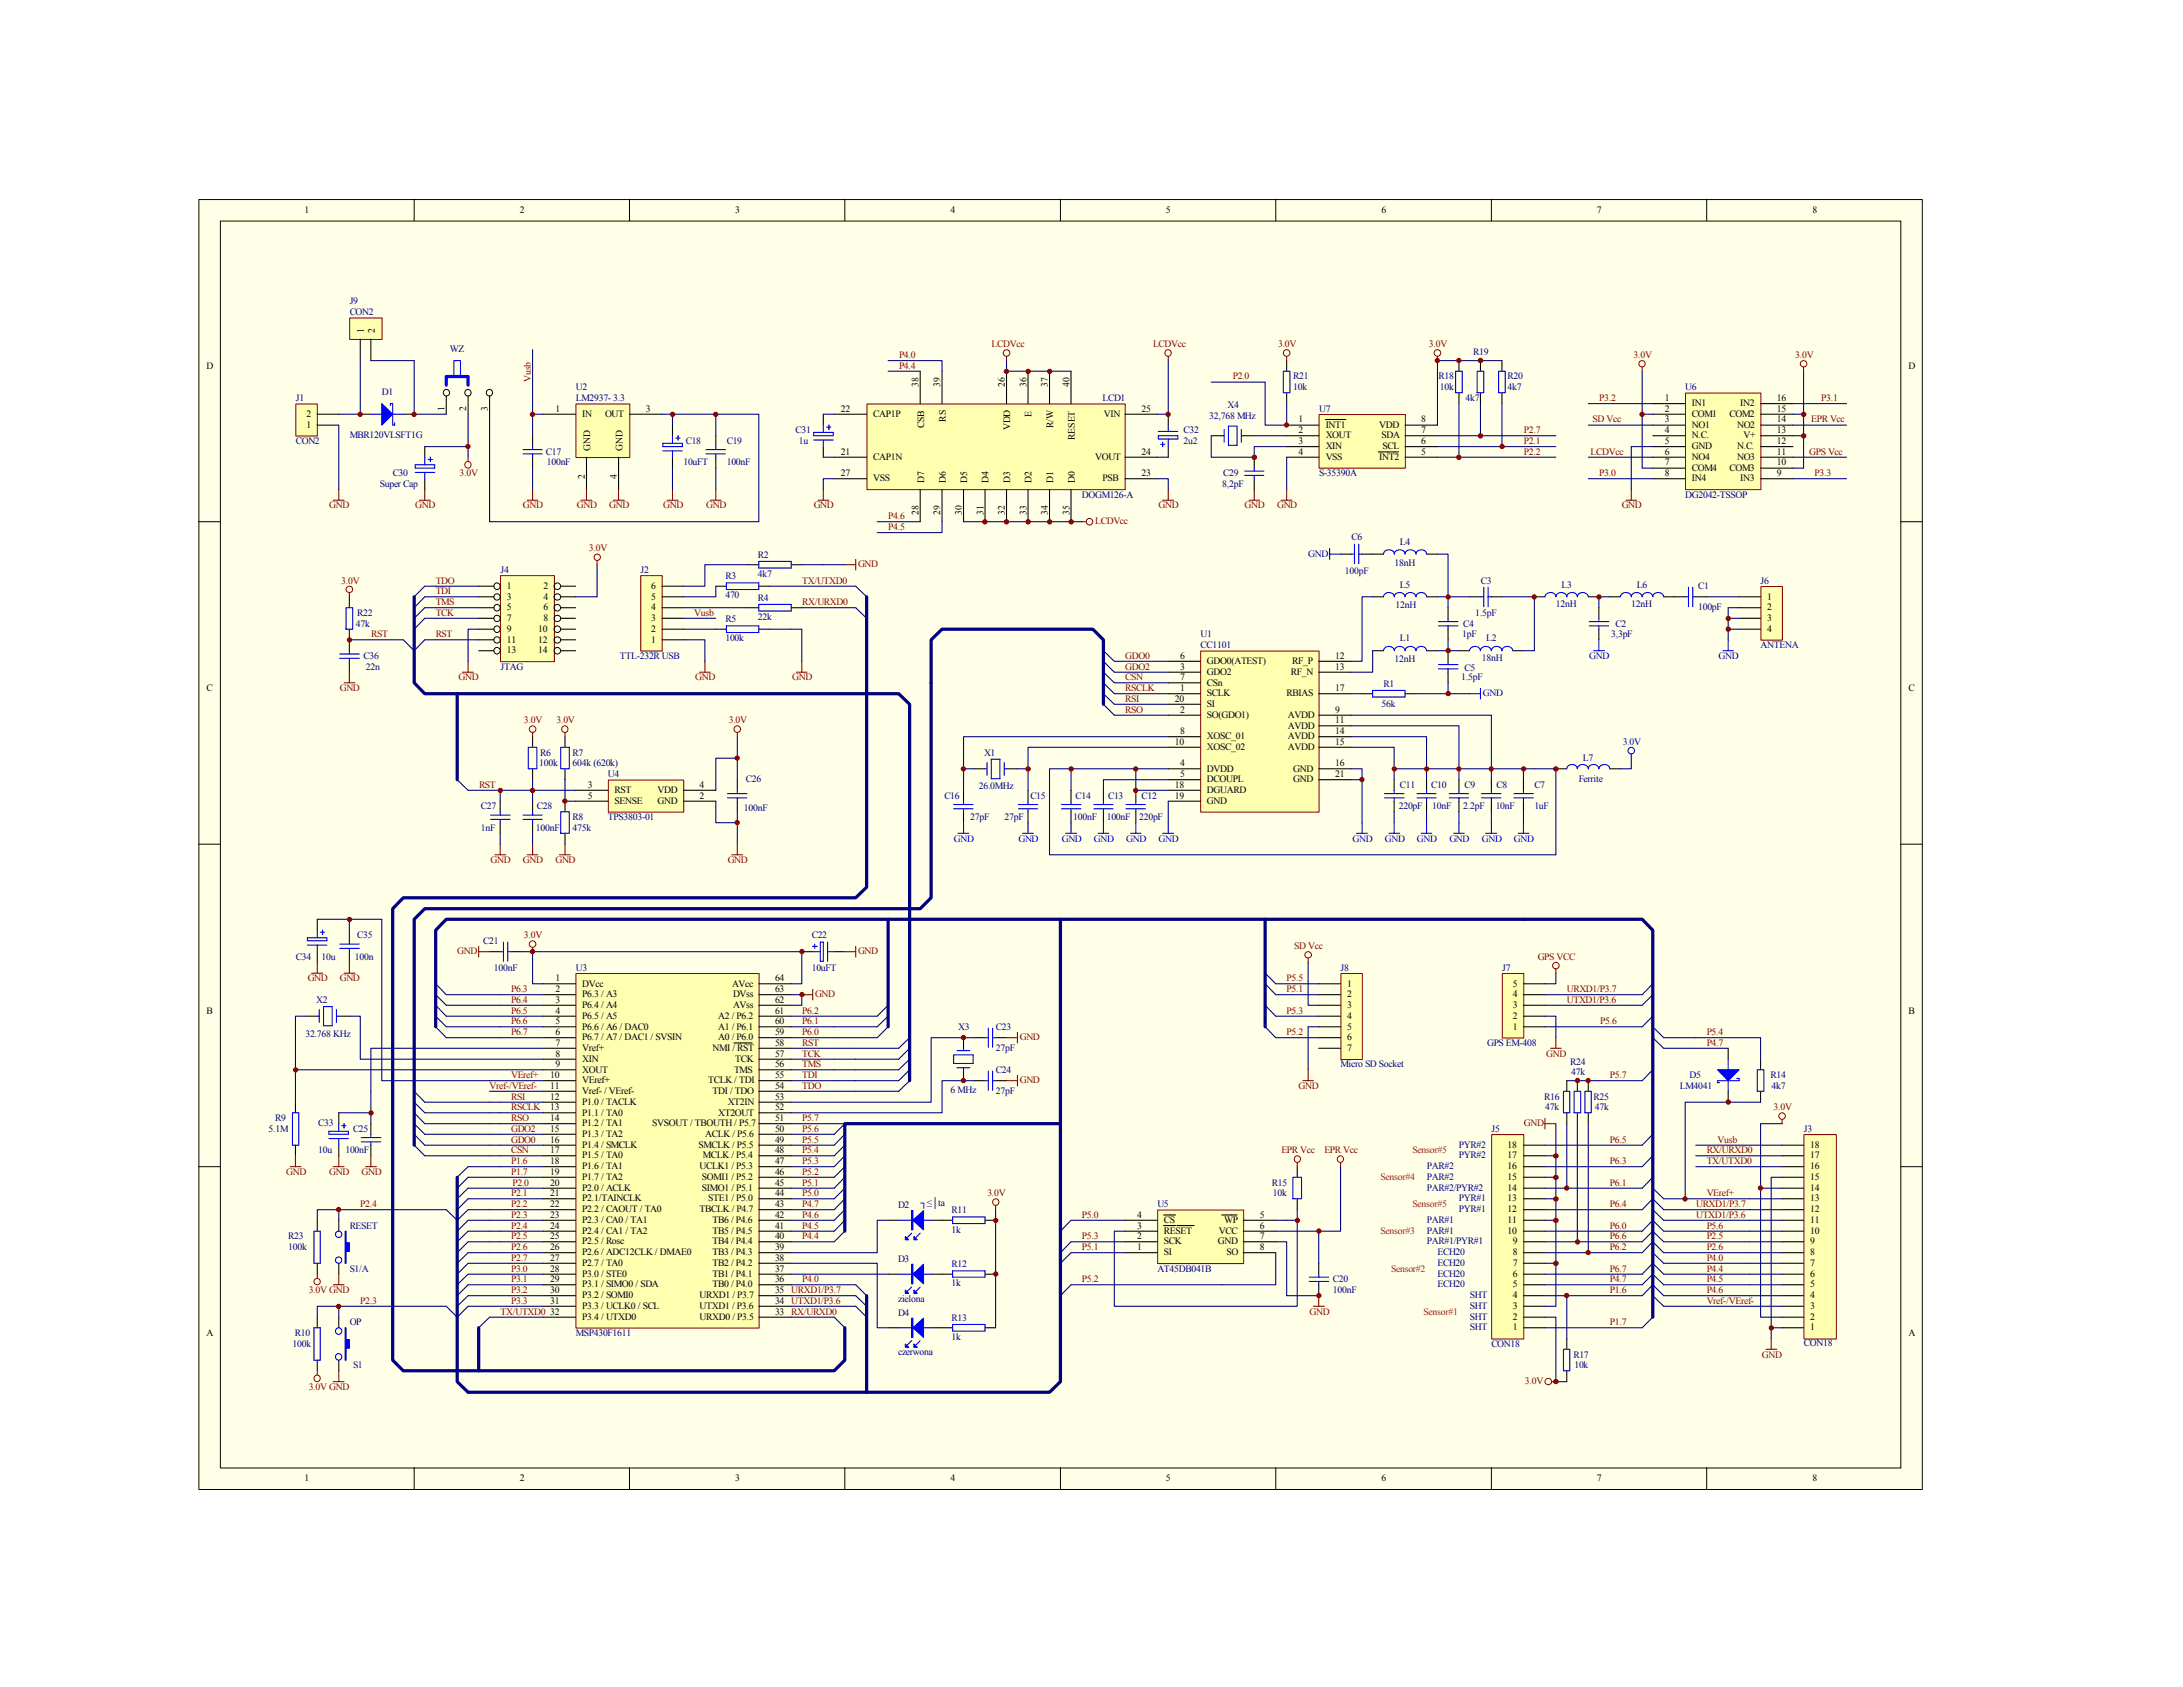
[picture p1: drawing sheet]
<svg xmlns="http://www.w3.org/2000/svg" width="279mm" height="216mm" viewBox="0 0 279 216" stroke-linecap="round" stroke-linejoin="round" font-family="sans-serif">
<defs><g id="words">
<g font-size="1.2">
<text x="39" y="27.2">1</text>
<text x="66.5" y="27.2">2</text>
<text x="94.1" y="27.2">3</text>
<text x="121.7" y="27.2">4</text>
<text x="149.2" y="27.2">5</text>
<text x="176.8" y="27.2">6</text>
<text x="204.4" y="27.2">7</text>
<text x="232" y="27.2">8</text>
<text x="26.4" y="47.2">D</text>
<text x="46.6" y="42.6" transform="rotate(-90 46.6 42.6)">1</text>
<text x="48" y="42.6" transform="rotate(-90 48 42.6)">2</text>
<text x="244.3" y="47.2">D</text>
<text x="39.2" y="53.3">2</text>
<text x="56.9" y="52.6" transform="rotate(-90 56.9 52.6)">1</text>
<text x="59.7" y="52.6" transform="rotate(-90 59.7 52.6)">2</text>
<text x="62.5" y="52.6" transform="rotate(-90 62.5 52.6)">3</text>
<text x="71.1" y="52.7">1</text>
<text x="74.5" y="53.3">IN</text>
<text x="77.4" y="53.3">OUT</text>
<text x="82.6" y="52.7">3</text>
<text x="107.6" y="52.7">22</text>
<text x="111.8" y="53.3">CAP1P</text>
<text x="117.6" y="49.6" transform="rotate(-90 117.6 49.6)">38</text>
<text x="120.3" y="49.6" transform="rotate(-90 120.3 49.6)">39</text>
<text x="121" y="54" transform="rotate(-90 121 54)">RS</text>
<text x="128.6" y="49.6" transform="rotate(-90 128.6 49.6)">26</text>
<text x="131.4" y="49.6" transform="rotate(-90 131.4 49.6)">36</text>
<text x="132" y="53.3" transform="rotate(-90 132 53.3)">E</text>
<text x="134.1" y="49.6" transform="rotate(-90 134.1 49.6)">37</text>
<text x="136.9" y="49.6" transform="rotate(-90 136.9 49.6)">40</text>
<text x="141.3" y="53.3">VIN</text>
<text x="146.1" y="52.7">25</text>
<text x="213.1" y="51.3">1</text>
<text x="213.1" y="52.7">2</text>
<text x="216.5" y="52">IN1</text>
<text x="216.5" y="53.3">COM1</text>
<text x="221.4" y="53.3">COM2</text>
<text x="222.7" y="52">IN2</text>
<text x="227.4" y="51.3">16</text>
<text x="227.4" y="52.7">15</text>
<text x="39.2" y="54.7">1</text>
<text x="75.5" y="57.7" transform="rotate(-90 75.5 57.7)">GND</text>
<text x="79.7" y="57.7" transform="rotate(-90 79.7 57.7)">GND</text>
<text x="107.6" y="58.2">21</text>
<text x="111.8" y="58.9">CAP1N</text>
<text x="118.3" y="54.8" transform="rotate(-90 118.3 54.8)">CSB</text>
<text x="129.3" y="55.1" transform="rotate(-90 129.3 55.1)">VDD</text>
<text x="134.8" y="54.8" transform="rotate(-90 134.8 54.8)">R/W</text>
<text x="137.6" y="56.4" transform="rotate(-90 137.6 56.4)">RESET</text>
<text x="140.2" y="58.9">VOUT</text>
<text x="146.1" y="58.2">24</text>
<text x="166.2" y="54.1">1</text>
<text x="166.2" y="55.4">2</text>
<text x="166.2" y="56.8">3</text>
<text x="166.2" y="58.2">4</text>
<text x="169.7" y="54.7">INT1</text>
<text x="169.7" y="56.1">XOUT</text>
<text x="169.7" y="57.5">XIN</text>
<text x="169.7" y="58.9">VSS</text>
<text x="176.5" y="58.9">INT2</text>
<text x="176.5" y="54.7">VDD</text>
<text x="176.8" y="56.1">SDA</text>
<text x="177" y="57.5">SCL</text>
<text x="181.9" y="58.2">5</text>
<text x="181.9" y="54.1">8</text>
<text x="181.9" y="56.8">6</text>
<text x="181.9" y="55.4">7</text>
<text x="213.1" y="54.1">3</text>
<text x="213.1" y="55.4">4</text>
<text x="213.1" y="58.2">6</text>
<text x="213.1" y="56.8">5</text>
<text x="213.1" y="59.6">7</text>
<text x="216.5" y="54.7">NO1</text>
<text x="216.5" y="56.1">N.C.</text>
<text x="216.5" y="58.9">NO4</text>
<text x="216.5" y="57.5">GND</text>
<text x="222.3" y="54.7">NO2</text>
<text x="222.3" y="57.5">N.C.</text>
<text x="222.3" y="58.9">NO3</text>
<text x="223.1" y="56.1">V+</text>
<text x="227.4" y="59.6">10</text>
<text x="227.4" y="55.4">13</text>
<text x="227.4" y="54.1">14</text>
<text x="227.4" y="56.8">12</text>
<text x="227.4" y="58.2">11</text>
<text x="74.9" y="61.3" transform="rotate(-90 74.9 61.3)">2</text>
<text x="79" y="61.3" transform="rotate(-90 79 61.3)">4</text>
<text x="107.6" y="60.9">27</text>
<text x="111.8" y="61.6">VSS</text>
<text x="117.6" y="66" transform="rotate(-90 117.6 66)">28</text>
<text x="118.3" y="61.9" transform="rotate(-90 118.3 61.9)">D7</text>
<text x="120.3" y="66" transform="rotate(-90 120.3 66)">29</text>
<text x="121" y="61.9" transform="rotate(-90 121 61.9)">D6</text>
<text x="123.1" y="66" transform="rotate(-90 123.1 66)">30</text>
<text x="123.8" y="61.9" transform="rotate(-90 123.8 61.9)">D5</text>
<text x="125.9" y="66" transform="rotate(-90 125.9 66)">31</text>
<text x="126.5" y="61.9" transform="rotate(-90 126.5 61.9)">D4</text>
<text x="128.6" y="66" transform="rotate(-90 128.6 66)">32</text>
<text x="129.3" y="61.9" transform="rotate(-90 129.3 61.9)">D3</text>
<text x="131.4" y="66" transform="rotate(-90 131.4 66)">33</text>
<text x="132" y="61.9" transform="rotate(-90 132 61.9)">D2</text>
<text x="134.1" y="66" transform="rotate(-90 134.1 66)">34</text>
<text x="134.8" y="61.9" transform="rotate(-90 134.8 61.9)">D1</text>
<text x="136.9" y="66" transform="rotate(-90 136.9 66)">35</text>
<text x="137.6" y="61.9" transform="rotate(-90 137.6 61.9)">D0</text>
<text x="141.1" y="61.6">PSB</text>
<text x="146.1" y="60.9">23</text>
<text x="213.1" y="60.9">8</text>
<text x="216.5" y="60.2">COM4</text>
<text x="216.5" y="61.6">IN4</text>
<text x="221.4" y="60.2">COM3</text>
<text x="222.7" y="61.6">IN3</text>
<text x="227.4" y="60.9">9</text>
<text x="64.9" y="75.4">1</text>
<text x="64.9" y="76.8">3</text>
<text x="69.6" y="75.4">2</text>
<text x="69.6" y="76.8">4</text>
<text x="83.4" y="76.8">5</text>
<text x="83.4" y="75.4">6</text>
<text x="226.2" y="76.8">1</text>
<text x="64.9" y="78.1">5</text>
<text x="64.9" y="79.5">7</text>
<text x="64.9" y="80.9">9</text>
<text x="64.9" y="82.3">11</text>
<text x="64.9" y="83.6">13</text>
<text x="68.9" y="80.9">10</text>
<text x="68.9" y="82.3">12</text>
<text x="68.9" y="83.6">14</text>
<text x="69.6" y="78.1">6</text>
<text x="69.6" y="79.5">8</text>
<text x="83.4" y="82.3">1</text>
<text x="83.4" y="80.9">2</text>
<text x="83.4" y="79.5">3</text>
<text x="83.4" y="78.1">4</text>
<text x="226.2" y="78.1">2</text>
<text x="226.2" y="79.5">3</text>
<text x="226.2" y="80.9">4</text>
<text x="26.4" y="88.4">C</text>
<text x="150.4" y="89.8">20</text>
<text x="151" y="84.3">6</text>
<text x="151" y="85.7">3</text>
<text x="151" y="87">7</text>
<text x="151" y="88.4">1</text>
<text x="154.5" y="85">GDO0(ATEST)</text>
<text x="154.5" y="86.4">GDO2</text>
<text x="154.5" y="87.8">CSn</text>
<text x="154.5" y="89.1">SCLK</text>
<text x="164.7" y="89.1">RBIAS</text>
<text x="165.2" y="86.4">RF_N</text>
<text x="165.4" y="85">RF_P</text>
<text x="170.9" y="84.3">12</text>
<text x="170.9" y="85.7">13</text>
<text x="170.9" y="88.4">17</text>
<text x="244.3" y="88.4">C</text>
<text x="150.4" y="95.3">10</text>
<text x="151" y="91.2">2</text>
<text x="151" y="93.9">8</text>
<text x="154.5" y="90.5">SI</text>
<text x="154.5" y="91.9">SO(GDO1)</text>
<text x="154.5" y="94.6">XOSC_01</text>
<text x="164.8" y="91.9">AVDD</text>
<text x="164.8" y="93.3">AVDD</text>
<text x="164.8" y="94.6">AVDD</text>
<text x="170.9" y="91.2">9</text>
<text x="170.9" y="92.5">11</text>
<text x="170.9" y="93.9">14</text>
<text x="170.9" y="95.3">15</text>
<text x="75.2" y="100.8">3</text>
<text x="78.7" y="101.5">RST</text>
<text x="84.2" y="101.5">VDD</text>
<text x="89.5" y="100.8">4</text>
<text x="150.4" y="100.8">18</text>
<text x="151" y="98">4</text>
<text x="151" y="99.4">5</text>
<text x="154.5" y="96">XOSC_02</text>
<text x="154.5" y="98.8">DVDD</text>
<text x="154.5" y="100.1">DCOUPL</text>
<text x="154.5" y="101.5">DGUARD</text>
<text x="164.8" y="96">AVDD</text>
<text x="165.5" y="98.8">GND</text>
<text x="165.5" y="100.1">GND</text>
<text x="170.9" y="98">16</text>
<text x="170.9" y="99.4">21</text>
<text x="75.2" y="102.2">5</text>
<text x="78.7" y="102.9">SENSE</text>
<text x="84.2" y="102.9">GND</text>
<text x="89.5" y="102.2">2</text>
<text x="150.4" y="102.2">19</text>
<text x="154.5" y="102.9">GND</text>
<text x="71.1" y="125.6">1</text>
<text x="99.2" y="125.6">64</text>
<text x="26.4" y="129.7">B</text>
<text x="71.1" y="127">2</text>
<text x="71.1" y="128.3">3</text>
<text x="71.1" y="129.7">4</text>
<text x="71.1" y="131.1">5</text>
<text x="74.5" y="126.3">DVcc</text>
<text x="74.5" y="127.6">P6.3 / A3</text>
<text x="74.5" y="129">P6.4 / A4</text>
<text x="74.5" y="130.4">P6.5 / A5</text>
<text x="74.5" y="131.8">P6.6 / A6 / DAC0</text>
<text x="91.9" y="130.4">A2 / P6.2</text>
<text x="91.9" y="131.8">A1 / P6.1</text>
<text x="93.7" y="126.3">AVcc</text>
<text x="93.8" y="127.6">DVss</text>
<text x="93.8" y="129">AVss</text>
<text x="99.2" y="127">63</text>
<text x="99.2" y="128.3">62</text>
<text x="99.2" y="129.7">61</text>
<text x="99.2" y="131.1">60</text>
<text x="172.4" y="126.3">1</text>
<text x="172.4" y="127.6">2</text>
<text x="172.4" y="129">3</text>
<text x="172.4" y="130.4">4</text>
<text x="172.4" y="131.8">5</text>
<text x="193.6" y="131.8">1</text>
<text x="193.6" y="130.4">2</text>
<text x="193.6" y="129">3</text>
<text x="193.6" y="127.6">4</text>
<text x="193.6" y="126.3">5</text>
<text x="244.3" y="129.7">B</text>
<text x="70.4" y="138">10</text>
<text x="71.1" y="132.5">6</text>
<text x="71.1" y="133.8">7</text>
<text x="71.1" y="135.2">8</text>
<text x="71.1" y="136.6">9</text>
<text x="74.5" y="133.1">P6.7 / A7 / DAC1 / SVSIN</text>
<text x="74.5" y="134.5">Vref+</text>
<text x="74.5" y="135.9">XIN</text>
<text x="74.5" y="137.3">XOUT</text>
<text x="91.2" y="134.5">NMI / RST</text>
<text x="91.9" y="133.1">A0 / P6.0</text>
<text x="93.9" y="137.3">TMS</text>
<text x="94.1" y="135.9">TCK</text>
<text x="99.2" y="133.8">58</text>
<text x="99.2" y="135.2">57</text>
<text x="99.2" y="136.6">56</text>
<text x="99.2" y="138">55</text>
<text x="99.2" y="132.5">59</text>
<text x="172.4" y="133.1">6</text>
<text x="172.4" y="134.5">7</text>
<text x="70.4" y="139.3">11</text>
<text x="70.4" y="140.7">12</text>
<text x="70.4" y="143.5">14</text>
<text x="70.4" y="142.1">13</text>
<text x="74.5" y="138.6">VEref+</text>
<text x="74.5" y="140">Vref- / VEref-</text>
<text x="74.5" y="141.4">P1.0 / TACLK</text>
<text x="74.5" y="142.8">P1.1 / TA0</text>
<text x="90.6" y="138.6">TCLK / TDI</text>
<text x="91.2" y="140">TDI / TDO</text>
<text x="91.9" y="142.8">XT2OUT</text>
<text x="93.1" y="141.4">XT2IN</text>
<text x="99.2" y="139.3">54</text>
<text x="99.2" y="143.5">51</text>
<text x="99.2" y="142.1">52</text>
<text x="99.2" y="140.7">53</text>
<text x="70.4" y="144.8">15</text>
<text x="70.4" y="146.2">16</text>
<text x="70.4" y="147.6">17</text>
<text x="70.4" y="149">18</text>
<text x="74.5" y="144.1">P1.2 / TA1</text>
<text x="74.5" y="145.5">P1.3 / TA2</text>
<text x="74.5" y="146.9">P1.4 / SMCLK</text>
<text x="74.5" y="148.3">P1.5 / TA0</text>
<text x="74.5" y="149.7">P1.6 / TA1</text>
<text x="83.5" y="144.1">SVSOUT / TBOUTH / P5.7</text>
<text x="89.4" y="146.9">SMCLK / P5.5</text>
<text x="89.5" y="149.7">UCLK1 / P5.3</text>
<text x="90" y="148.3">MCLK / P5.4</text>
<text x="90.3" y="145.5">ACLK / P5.6</text>
<text x="99.2" y="147.6">48</text>
<text x="99.2" y="144.8">50</text>
<text x="99.2" y="146.2">49</text>
<text x="99.2" y="149">47</text>
<text x="193" y="149.7">16</text>
<text x="193" y="148.3">17</text>
<text x="193" y="146.9">18</text>
<text x="231.7" y="149.7">16</text>
<text x="231.7" y="148.3">17</text>
<text x="231.7" y="146.9">18</text>
<text x="70.4" y="150.3">19</text>
<text x="70.4" y="151.7">20</text>
<text x="70.4" y="153.1">21</text>
<text x="70.4" y="154.5">22</text>
<text x="70.4" y="155.8">23</text>
<text x="74.5" y="151">P1.7 / TA2</text>
<text x="74.5" y="152.4">P2.0 / ACLK</text>
<text x="74.5" y="153.8">P2.1/TAINCLK</text>
<text x="74.5" y="155.2">P2.2 / CAOUT / TA0</text>
<text x="89.5" y="155.2">TBCLK / P4.7</text>
<text x="89.8" y="152.4">SIMO1 / P5.1</text>
<text x="89.8" y="151">SOMI1 / P5.2</text>
<text x="90.6" y="153.8">STE1 / P5.0</text>
<text x="99.2" y="155.8">42</text>
<text x="99.2" y="153.1">44</text>
<text x="99.2" y="151.7">45</text>
<text x="99.2" y="150.3">46</text>
<text x="99.2" y="154.5">43</text>
<text x="145.5" y="155.8">4</text>
<text x="161.2" y="155.8">5</text>
<text x="193" y="155.2">12</text>
<text x="193" y="153.8">13</text>
<text x="193" y="152.4">14</text>
<text x="193" y="151">15</text>
<text x="231.7" y="155.2">12</text>
<text x="231.7" y="153.8">13</text>
<text x="231.7" y="152.4">14</text>
<text x="231.7" y="151">15</text>
<text x="70.4" y="157.2">24</text>
<text x="70.4" y="158.6">25</text>
<text x="70.4" y="160">26</text>
<text x="70.4" y="161.3">27</text>
<text x="74.5" y="156.5">P2.3 / CA0 / TA1</text>
<text x="74.5" y="157.9">P2.4 / CA1 / TA2</text>
<text x="74.5" y="159.3">P2.5 / Rosc</text>
<text x="74.5" y="160.7">P2.6 / ADC12CLK / DMAE0</text>
<text x="91.2" y="160.7">TB3 / P4.3</text>
<text x="91.2" y="159.3">TB4 / P4.4</text>
<text x="91.2" y="157.9">TB5 / P4.5</text>
<text x="91.2" y="156.5">TB6 / P4.6</text>
<text x="99.2" y="161.3">38</text>
<text x="99.2" y="160">39</text>
<text x="99.2" y="158.6">40</text>
<text x="99.2" y="157.2">41</text>
<text x="145.5" y="160">1</text>
<text x="145.5" y="158.6">2</text>
<text x="145.5" y="157.2">3</text>
<text x="149" y="160.7">SI</text>
<text x="149" y="159.3">SCK</text>
<text x="149" y="157.9">RESET</text>
<text x="149" y="156.5">CS</text>
<text x="155.9" y="159.3">GND</text>
<text x="156" y="157.9">VCC</text>
<text x="156.7" y="156.5">WP</text>
<text x="157" y="160.7">SO</text>
<text x="161.2" y="157.2">6</text>
<text x="161.2" y="158.6">7</text>
<text x="161.2" y="160">8</text>
<text x="193" y="157.9">10</text>
<text x="193" y="156.5">11</text>
<text x="193.6" y="160.7">8</text>
<text x="193.6" y="159.3">9</text>
<text x="231.7" y="160.7">8</text>
<text x="231.7" y="159.3">9</text>
<text x="231.7" y="157.9">10</text>
<text x="231.7" y="156.5">11</text>
<text x="70.4" y="162.7">28</text>
<text x="70.4" y="164.1">29</text>
<text x="70.4" y="165.5">30</text>
<text x="70.4" y="166.8">31</text>
<text x="74.5" y="162">P2.7 / TA0</text>
<text x="74.5" y="163.4">P3.0 / STE0</text>
<text x="74.5" y="164.8">P3.1 / SIMO0 / SDA</text>
<text x="74.5" y="166.2">P3.2 / SOMI0</text>
<text x="74.5" y="167.5">P3.3 / UCLK0 / SCL</text>
<text x="89.5" y="167.5">UTXD1 / P3.6</text>
<text x="89.5" y="166.2">URXD1 / P3.7</text>
<text x="91.2" y="164.8">TB0 / P4.0</text>
<text x="91.2" y="163.4">TB1 / P4.1</text>
<text x="91.2" y="162">TB2 / P4.2</text>
<text x="99.2" y="164.1">36</text>
<text x="99.2" y="162.7">37</text>
<text x="99.2" y="166.8">34 UTXD1/P3.6</text>
<text x="99.2" y="165.5">35 URXD1/P3.7</text>
<text x="193.6" y="167.5">3</text>
<text x="193.6" y="166.2">4</text>
<text x="193.6" y="164.8">5</text>
<text x="193.6" y="163.4">6</text>
<text x="193.6" y="162">7</text>
<text x="231.7" y="167.5">3</text>
<text x="231.7" y="166.2">4</text>
<text x="231.7" y="164.8">5</text>
<text x="231.7" y="163.4">6</text>
<text x="231.7" y="162">7</text>
<text x="26.4" y="171">A</text>
<text x="70.4" y="168.2">32</text>
<text x="74.5" y="168.9">P3.4 / UTXD0</text>
<text x="89.5" y="168.9">URXD0 / P3.5</text>
<text x="99.2" y="168.2">33 RX/URXD0</text>
<text x="193.6" y="170.3">1</text>
<text x="193.6" y="168.9">2</text>
<text x="231.7" y="170.3">1</text>
<text x="231.7" y="168.9">2</text>
<text x="244.3" y="171">A</text>
<text x="39" y="189.5">1</text>
<text x="66.5" y="189.5">2</text>
<text x="94.1" y="189.5">3</text>
<text x="121.7" y="189.5">4</text>
<text x="149.2" y="189.5">5</text>
<text x="176.8" y="189.5">6</text>
<text x="204.4" y="189.5">7</text>
<text x="232" y="189.5">8</text>
</g>
<g font-size="1.2" fill="#000080">
<text x="44.8" y="38.9">J9</text>
<text x="44.8" y="40.3">CON2</text>
<text x="57.6" y="45.1">WZ</text>
<text x="188.6" y="45.4">R19</text>
<text x="37.9" y="51.3">J1</text>
<text x="48.9" y="50.6">D1</text>
<text x="73.7" y="49.9">U2</text>
<text x="73.7" y="51.3">LM2937- 3.3</text>
<text x="141.1" y="51.3">LCD1</text>
<text x="154.8" y="53.6">32,768 MHz</text>
<text x="157.1" y="52.2">X4</text>
<text x="165.5" y="48.6">R21</text>
<text x="165.5" y="49.9">10k</text>
<text x="168.8" y="52.7">U7</text>
<text x="184.1" y="48.6">R18</text>
<text x="184.3" y="49.9">10k</text>
<text x="187.6" y="51.3">4k7</text>
<text x="193" y="48.6">R20</text>
<text x="193" y="49.9">4k7</text>
<text x="215.7" y="49.9">U6</text>
<text x="37.9" y="56.8">CON2</text>
<text x="44.8" y="56.1">MBR120VLSFT1G</text>
<text x="69.9" y="58.2">C17</text>
<text x="70" y="59.6">100nF</text>
<text x="87.5" y="59.6">10uFT</text>
<text x="87.8" y="56.8">C18</text>
<text x="93" y="56.8">C19</text>
<text x="93" y="59.6">100nF</text>
<text x="101.8" y="55.4">C31</text>
<text x="102.2" y="56.8">1u</text>
<text x="151.5" y="55.4">C32</text>
<text x="151.5" y="56.8">2u2</text>
<text x="48.6" y="62.3">Super Cap</text>
<text x="50.3" y="60.9">C30</text>
<text x="138.5" y="63.7">DOGM126-A</text>
<text x="156.4" y="62.3">8,2pF</text>
<text x="156.6" y="60.9">C29</text>
<text x="168.8" y="60.9">S-35390A</text>
<text x="215.7" y="63.7">DG2042-TSSOP</text>
<text x="97" y="71.4">R2</text>
<text x="173" y="69.1">C6</text>
<text x="179.2" y="69.7">L4</text>
<text x="64.1" y="73.3">J4</text>
<text x="82" y="73.3">J2</text>
<text x="92.8" y="74.1">R3</text>
<text x="92.8" y="76.6">470</text>
<text x="97" y="73.9">4k7</text>
<text x="97" y="76.9">R4</text>
<text x="172.1" y="73.5">100pF</text>
<text x="178.5" y="72.5">18nH</text>
<text x="178.6" y="77.9">12nH</text>
<text x="179.2" y="75.2">L5</text>
<text x="189.5" y="74.7">C3</text>
<text x="199.1" y="77.7">12nH</text>
<text x="199.9" y="75.2">L3</text>
<text x="208.8" y="77.7">12nH</text>
<text x="209.5" y="75.2">L6</text>
<text x="217.3" y="75.4">C1</text>
<text x="225.3" y="74.7">J6</text>
<text x="45.6" y="80.2">47k</text>
<text x="45.7" y="78.8">R22</text>
<text x="92.8" y="79.6">R5</text>
<text x="92.8" y="82.1">100k</text>
<text x="97" y="79.3">22k</text>
<text x="153.7" y="81.5">U1</text>
<text x="153.7" y="82.9">CC1101</text>
<text x="179.2" y="82.1">L1</text>
<text x="187.2" y="81.5">1pF</text>
<text x="187.3" y="80.2">C4</text>
<text x="188.8" y="78.8">1.5pF</text>
<text x="190.2" y="82.1">L2</text>
<text x="206.2" y="81.5">3,3pF</text>
<text x="206.8" y="80.2">C2</text>
<text x="217.3" y="78.1">100pF</text>
<text x="225.3" y="82.9">ANTENA</text>
<text x="46.5" y="84.3">C36</text>
<text x="46.8" y="85.7">22n</text>
<text x="64.1" y="85.7">JTAG</text>
<text x="79.3" y="84.3">TTL-232R USB</text>
<text x="177.1" y="87.9">R1</text>
<text x="178.5" y="84.7">12nH</text>
<text x="187" y="87">1.5pF</text>
<text x="187.5" y="85.8">C5</text>
<text x="189.7" y="84.6">18nH</text>
<text x="176.8" y="90.5">56k</text>
<text x="69" y="98.1">100k</text>
<text x="69.1" y="96.7">R6</text>
<text x="73.3" y="96.7">R7</text>
<text x="73.3" y="98.1">604k (620k)</text>
<text x="77.8" y="99.4">U4</text>
<text x="95.5" y="100.1">C26</text>
<text x="125.3" y="101">26.0MHz</text>
<text x="125.9" y="96.7">X1</text>
<text x="179.2" y="100.8">C11</text>
<text x="183.2" y="100.8">C10</text>
<text x="187.5" y="100.8">C9</text>
<text x="191.6" y="100.8">C8</text>
<text x="196.4" y="100.8">C7</text>
<text x="202.1" y="100.1">Ferrite</text>
<text x="202.6" y="97.4">L7</text>
<text x="61.6" y="103.6">C27</text>
<text x="61.6" y="106.3">1nF</text>
<text x="68.6" y="106.3">100nF</text>
<text x="68.7" y="103.6">C28</text>
<text x="73.3" y="104.9">R8</text>
<text x="73.3" y="106.3">475k</text>
<text x="77.8" y="104.9">TPS3803-01</text>
<text x="95.2" y="103.8">100nF</text>
<text x="120.9" y="102.2">C16</text>
<text x="124.2" y="104.9">27pF</text>
<text x="128.6" y="104.9">27pF</text>
<text x="131.9" y="102.2">C15</text>
<text x="137.4" y="104.9">100nF</text>
<text x="137.7" y="102.2">C14</text>
<text x="141.6" y="104.9">100nF</text>
<text x="141.8" y="102.2">C13</text>
<text x="145.8" y="104.9">220pF</text>
<text x="146.1" y="102.2">C12</text>
<text x="179" y="103.6">220pF</text>
<text x="183.3" y="103.6">10nF</text>
<text x="187.3" y="103.6">2.2pF</text>
<text x="191.4" y="103.6">10nF</text>
<text x="196.4" y="103.6">1uF</text>
<text x="37.9" y="122.8">C34</text>
<text x="41.2" y="122.8">10u</text>
<text x="45.4" y="122.8">100n</text>
<text x="45.7" y="120.1">C35</text>
<text x="61.9" y="120.8">C21</text>
<text x="63.2" y="124.2">100nF</text>
<text x="73.7" y="124.2">U3</text>
<text x="103.9" y="120.1">C22</text>
<text x="103.9" y="124.2">10uFT</text>
<text x="171.6" y="124.2">J8</text>
<text x="192.3" y="124.2">J7</text>
<text x="40.5" y="128.3">X2</text>
<text x="122.6" y="131.8">X3</text>
<text x="127.5" y="131.8">C23</text>
<text x="39.1" y="132.7">32.768 KHz</text>
<text x="127.5" y="134.5">27pF</text>
<text x="127.5" y="137.3">C24</text>
<text x="171.6" y="136.6">Micro SD Socket</text>
<text x="190.3" y="133.8">GPS EM-408</text>
<text x="201" y="136.3">R24</text>
<text x="201.1" y="137.5">47k</text>
<text x="216.2" y="138">D5</text>
<text x="226.6" y="138">R14</text>
<text x="35.2" y="143.5">R9</text>
<text x="121.7" y="139.9">6 MHz</text>
<text x="127.5" y="140">27pF</text>
<text x="197.7" y="140.7">R16</text>
<text x="197.8" y="142.1">47k</text>
<text x="204" y="140.7">R25</text>
<text x="204.1" y="142.1">47k</text>
<text x="215" y="139.3">LM4041</text>
<text x="226.7" y="139.3">4k7</text>
<text x="34.4" y="144.8">5.1M</text>
<text x="40.7" y="144.1">C33</text>
<text x="40.7" y="147.6">10u</text>
<text x="44.2" y="147.6">100nF</text>
<text x="45.2" y="144.8">C25</text>
<text x="182.6" y="149.7">PAR#2</text>
<text x="186.7" y="146.9">PYR#2</text>
<text x="186.7" y="148.3">PYR#2</text>
<text x="190.9" y="144.8">J5</text>
<text x="230.9" y="144.8">J3</text>
<text x="114.9" y="154.6">D2</text>
<text x="117.8" y="154.3">┐≤│ta</text>
<text x="121.8" y="155.3">R11</text>
<text x="148.1" y="154.5">U5</text>
<text x="162.8" y="151.7">R15</text>
<text x="162.9" y="153.1">10k</text>
<text x="182.6" y="151">PAR#2</text>
<text x="182.6" y="152.4">PAR#2/PYR#2</text>
<text x="186.7" y="155.2">PYR#1</text>
<text x="186.7" y="153.8">PYR#1</text>
<text x="36.9" y="158.6">R23</text>
<text x="36.9" y="160">100k</text>
<text x="44.8" y="157.2">RESET</text>
<text x="114.9" y="161.5">D3</text>
<text x="121.8" y="157.8">1k</text>
<text x="182.6" y="157.9">PAR#1</text>
<text x="182.6" y="159.3">PAR#1/PYR#1</text>
<text x="182.6" y="156.5">PAR#1</text>
<text x="184" y="160.7">ECH20</text>
<text x="44.8" y="162.7">S1/A</text>
<text x="114.9" y="166.6">zielona</text>
<text x="121.8" y="162.2">R12</text>
<text x="121.8" y="164.6">1k</text>
<text x="148.1" y="162.7">AT45DB041B</text>
<text x="170.6" y="164.1">C20</text>
<text x="170.6" y="165.5">100nF</text>
<text x="184" y="164.8">ECH20</text>
<text x="184" y="163.4">ECH20</text>
<text x="184" y="162">ECH20</text>
<text x="188.1" y="167.5">SHT</text>
<text x="188.1" y="166.2">SHT</text>
<text x="37.4" y="172.3">100k</text>
<text x="37.7" y="171">R10</text>
<text x="44.8" y="169.6">OP</text>
<text x="73.7" y="171">MSP430F1611</text>
<text x="114.9" y="168.4">D4</text>
<text x="114.9" y="173.4">czerwona</text>
<text x="121.8" y="169">R13</text>
<text x="121.8" y="171.5">1k</text>
<text x="188.1" y="170.3">SHT</text>
<text x="188.1" y="168.9">SHT</text>
<text x="190.9" y="172.3">CON18</text>
<text x="201.4" y="173.7">R17</text>
<text x="230.9" y="172.2">CON18</text>
<text x="45.2" y="175.1">S1</text>
<text x="201.5" y="175.1">10k</text>
</g>
<g font-size="1.2" fill="#800000">
<text x="115.1" y="45.8">P4.0</text>
<text x="115.1" y="47.2">P4.4</text>
<text x="126.9" y="44.4">LCDVcc</text>
<text x="147.6" y="44.4">LCDVcc</text>
<text x="163.6" y="44.4">3.0V</text>
<text x="182.9" y="44.4">3.0V</text>
<text x="209.1" y="45.8">3.0V</text>
<text x="229.8" y="45.8">3.0V</text>
<text x="68" y="48.9" transform="rotate(-90 68 48.9)">Vusb</text>
<text x="157.8" y="48.6">P2.0</text>
<text x="204.7" y="51.3">P3.2</text>
<text x="233.1" y="51.3">P3.1</text>
<text x="195" y="58.2">P2.2</text>
<text x="195" y="55.4">P2.7</text>
<text x="195" y="56.8">P2.1</text>
<text x="203.6" y="58.2">LCDVcc</text>
<text x="203.8" y="54.1">SD Vcc</text>
<text x="231.6" y="58.2">GPS Vcc</text>
<text x="231.8" y="54.1">EPR Vcc</text>
<text x="42.1" y="65.1">GND</text>
<text x="53.1" y="65.1">GND</text>
<text x="58.8" y="60.9">3.0V</text>
<text x="66.9" y="65.1">GND</text>
<text x="73.8" y="65.1">GND</text>
<text x="78" y="65.1">GND</text>
<text x="84.9" y="65.1">GND</text>
<text x="90.4" y="65.1">GND</text>
<text x="104.1" y="65.1">GND</text>
<text x="148.3" y="65.1">GND</text>
<text x="159.3" y="65.1">GND</text>
<text x="163.4" y="65.1">GND</text>
<text x="204.7" y="60.9">P3.0</text>
<text x="207.6" y="65.1">GND</text>
<text x="232.2" y="60.9">P3.3</text>
<text x="75.4" y="70.6">3.0V</text>
<text x="113.7" y="66.4">P4.6</text>
<text x="113.7" y="67.8">P4.5</text>
<text x="140.2" y="67.1">LCDVcc</text>
<text x="43.7" y="74.7">3.0V</text>
<text x="55.8" y="76">TDI</text>
<text x="55.8" y="77.4">TMS</text>
<text x="55.8" y="74.7">TDO</text>
<text x="102.7" y="74.7">TX/UTXD0</text>
<text x="102.7" y="77.4">RX/URXD0</text>
<text x="109.8" y="72.6">GND</text>
<text x="47.5" y="81.5">RST</text>
<text x="55.8" y="78.8">TCK</text>
<text x="55.8" y="81.5">RST</text>
<text x="88.9" y="78.8">Vusb</text>
<text x="43.5" y="88.4">GND</text>
<text x="58.7" y="87">GND</text>
<text x="89" y="87">GND</text>
<text x="101.4" y="87">GND</text>
<text x="144" y="84.3">GDO0</text>
<text x="144" y="85.7">GDO2</text>
<text x="144" y="87">CSN</text>
<text x="144" y="88.4">RSCLK</text>
<text x="144" y="89.8">RSI</text>
<text x="67.1" y="92.5">3.0V</text>
<text x="71.2" y="92.5">3.0V</text>
<text x="93.3" y="92.5">3.0V</text>
<text x="144" y="91.2">RSO</text>
<text x="61.3" y="100.8">RST</text>
<text x="62.8" y="110.5">GND</text>
<text x="66.9" y="110.5">GND</text>
<text x="71.1" y="110.5">GND</text>
<text x="93.1" y="110.5">GND</text>
<text x="39.4" y="125.6">GND</text>
<text x="43.5" y="125.6">GND</text>
<text x="58.5" y="122.1">GND</text>
<text x="67.1" y="120.1">3.0V</text>
<text x="109.8" y="122.1">GND</text>
<text x="164.7" y="125.6">P5.5</text>
<text x="165.7" y="121.5">SD Vcc</text>
<text x="196.8" y="122.8">GPS VCC</text>
<text x="65.4" y="127">P6.3</text>
<text x="65.4" y="128.3">P6.4</text>
<text x="65.4" y="129.7">P6.5</text>
<text x="65.4" y="131.1">P6.6</text>
<text x="102.7" y="129.7">P6.2</text>
<text x="102.7" y="131.1">P6.1</text>
<text x="104.3" y="127.6">GND</text>
<text x="164.7" y="129.7">P5.3</text>
<text x="164.7" y="127">P5.1</text>
<text x="200.5" y="128.3">UTXD1/P3.6</text>
<text x="200.5" y="127">URXD1/P3.7</text>
<text x="204.8" y="131.1">P5.6</text>
<text x="65.4" y="132.5">P6.7</text>
<text x="65.4" y="138">VEref+</text>
<text x="102.7" y="135.2">TCK</text>
<text x="102.7" y="138">TDI</text>
<text x="102.7" y="133.8">RST</text>
<text x="102.7" y="136.6">TMS</text>
<text x="102.7" y="132.5">P6.0</text>
<text x="130.5" y="133.1">GND</text>
<text x="164.7" y="132.5">P5.2</text>
<text x="197.9" y="135.2">GND</text>
<text x="206" y="138">P5.7</text>
<text x="218.4" y="133.8">P4.7</text>
<text x="218.4" y="132.5">P5.4</text>
<text x="62.7" y="139.3">Vref-/VEref-</text>
<text x="65.4" y="140.7">RSI</text>
<text x="65.4" y="142.1">RSCLK</text>
<text x="65.4" y="143.5">RSO</text>
<text x="102.7" y="143.5">P5.7</text>
<text x="102.7" y="139.3">TDO</text>
<text x="130.5" y="138.6">GND</text>
<text x="166.2" y="139.3">GND</text>
<text x="227" y="142.1">3.0V</text>
<text x="65.4" y="147.6">CSN</text>
<text x="65.4" y="146.2">GDO0</text>
<text x="65.4" y="144.8">GDO2</text>
<text x="65.4" y="149">P1.6</text>
<text x="102.7" y="147.6">P5.4</text>
<text x="102.7" y="146.2">P5.5</text>
<text x="102.7" y="144.8">P5.6</text>
<text x="102.7" y="149">P5.3</text>
<text x="164" y="147.6">EPR Vcc</text>
<text x="169.5" y="147.6">EPR Vcc</text>
<text x="195" y="144.1">GND</text>
<text x="206" y="149">P6.3</text>
<text x="206" y="146.2">P6.5</text>
<text x="218.4" y="147.6">RX/URXD0</text>
<text x="218.4" y="149">TX/UTXD0</text>
<text x="219.8" y="146.2">Vusb</text>
<text x="36.6" y="150.3">GND</text>
<text x="42.1" y="150.3">GND</text>
<text x="46.1" y="154.5">P2.4</text>
<text x="46.3" y="150.3">GND</text>
<text x="65.4" y="150.3">P1.7</text>
<text x="65.4" y="154.5">P2.2</text>
<text x="65.4" y="155.8">P2.3</text>
<text x="65.4" y="153.1">P2.1</text>
<text x="65.6" y="151.7">P2.0</text>
<text x="102.7" y="154.5">P4.7</text>
<text x="102.7" y="155.8">P4.6</text>
<text x="102.7" y="153.1">P5.0</text>
<text x="102.7" y="151.7">P5.1</text>
<text x="102.7" y="150.3">P5.2</text>
<text x="126.4" y="153.1">3.0V</text>
<text x="138.5" y="155.8">P5.0</text>
<text x="206" y="151.7">P6.1</text>
<text x="206" y="154.5">P6.4</text>
<text x="217.1" y="154.5">URXD1/P3.7</text>
<text x="217.1" y="155.8">UTXD1/P3.6</text>
<text x="218.4" y="153.1">VEref+</text>
<text x="65.4" y="157.2">P2.4</text>
<text x="65.4" y="160">P2.6</text>
<text x="65.4" y="158.6">P2.5</text>
<text x="65.4" y="161.3">P2.7</text>
<text x="102.7" y="157.2">P4.5</text>
<text x="102.7" y="158.6">P4.4</text>
<text x="138.5" y="158.6">P5.3</text>
<text x="138.5" y="160">P5.1</text>
<text x="206" y="157.2">P6.0</text>
<text x="206" y="160">P6.2</text>
<text x="206" y="158.6">P6.6</text>
<text x="218.4" y="161.3">P4.0</text>
<text x="218.4" y="157.2">P5.6</text>
<text x="218.4" y="158.6">P2.5</text>
<text x="218.4" y="160">P2.6</text>
<text x="39.5" y="165.5">3.0V GND</text>
<text x="46.1" y="166.8">P2.3</text>
<text x="65.4" y="162.7">P3.0</text>
<text x="65.4" y="164.1">P3.1</text>
<text x="65.4" y="165.5">P3.2</text>
<text x="65.4" y="166.8">P3.3</text>
<text x="102.7" y="164.1">P4.0</text>
<text x="138.5" y="164.1">P5.2</text>
<text x="206" y="165.5">P1.6</text>
<text x="206" y="162.7">P6.7</text>
<text x="206" y="164.1">P4.7</text>
<text x="218.4" y="162.7">P4.4</text>
<text x="218.4" y="166.8">Vref-/VEref-</text>
<text x="218.4" y="165.5">P4.6</text>
<text x="218.4" y="164.1">P4.5</text>
<text x="64.1" y="168.2">TX/UTXD0</text>
<text x="167.6" y="168.2">GND</text>
<text x="206" y="169.6">P1.7</text>
<text x="225.5" y="173.7">GND</text>
<text x="39.5" y="177.8">3.0V GND</text>
<text x="195.2" y="177.2">3.0V</text>
</g>
<g font-size="1.2" fill="#00f">
<text x="167.4" y="71.3">GND</text>
<text x="189.8" y="89.1">GND</text>
<text x="203.4" y="84.3">GND</text>
<text x="220" y="84.3">GND</text>
<text x="207.7" y="95.3">3.0V</text>
<text x="122.1" y="107.7">GND</text>
<text x="130.3" y="107.7">GND</text>
<text x="135.9" y="107.7">GND</text>
<text x="140" y="107.7">GND</text>
<text x="144.1" y="107.7">GND</text>
<text x="148.3" y="107.7">GND</text>
<text x="173.1" y="107.7">GND</text>
<text x="177.2" y="107.7">GND</text>
<text x="181.4" y="107.7">GND</text>
<text x="185.5" y="107.7">GND</text>
<text x="189.7" y="107.7">GND</text>
<text x="193.8" y="107.7">GND</text>
</g>
<g font-size="1.2" fill="#f00">
<text x="180.8" y="147.6">Sensor#5</text>
<text x="176.7" y="151">Sensor#4</text>
<text x="180.8" y="154.5">Sensor#5</text>
<text x="176.7" y="157.9">Sensor#3</text>
<text x="178.1" y="162.7">Sensor#2</text>
<text x="182.2" y="168.2">Sensor#1</text>
</g>
</g></defs>
<path d="M25.5 25.5h220.5v165.1h-220.5z" fill="#ffffe8"/>
<g fill="none" stroke="#000" stroke-width=".13">
<path d="M25.5 25.5h220.5v165.1h-220.5zM28.2 28.3h215.1v159.6h-215.1zM53 25.5v2.7M80.6 25.5v2.7M108.1 25.5v2.7M135.7 25.5v2.7M163.3 25.5v2.7M190.9 25.5v2.7M218.4 25.5v2.7M25.4 66.8h2.8M243.2 66.8h2.8M25.4 108h2.8"/>
<path d="M243.2 108h2.8M25.4 149.3h2.8M243.2 149.3h2.8M53 187.8v2.8M80.6 187.8v2.8M108.1 187.8v2.8M135.7 187.8v2.8M163.3 187.8v2.8M190.9 187.8v2.8M218.4 187.8v2.8"/>
</g>
<path d="M153.7 83.4h15.1v20.5h-15.1z" fill="#ffffb0"/>
<path d="M153.7 83.3h15.1v20.6h-15.1z" fill="none" stroke="#800000" stroke-width=".13"/>
<g fill="none" stroke="#000" stroke-width=".14">
<path d="M171.6 70.9h1.3M174.3 70.9h2.8M182.6 70.9h1.4M185.3 77.8v1.3M188.1 76.4h1.4M190.9 76.4h1.3M196.4 76.4h1.3M203.3 76.4h1.3M204.6 77.8v1.3M214.3 76.4h1.4M217 76.4h1.4M124.7 98.4h1.4"/>
<path d="M128.8 98.4h1.4M149.5 84.6h4.1M149.5 86h4.1M149.5 87.4h4.1M149.5 88.8h4.1M149.5 90.1h4.1M149.5 91.5h4.1M149.5 94.3h4.1M149.5 95.6h4.1M149.5 98.4h4.1M149.5 99.8h4.1M168.8 84.6h4.1"/>
<path d="M168.8 86h4.1M168.8 88.8h4.1M168.8 91.5h4.1M168.8 94.3h4.1M168.8 95.6h4.1M168.8 98.4h4.1M168.8 99.8h4.1M168.8 92.9h4.1M174.3 88.8h1.4M175.7 83.3h1.4M178.4 99.8v1.3M179.8 88.8h1.4"/>
<path d="M182.6 99.8v1.3M182.6 83.3h1.4M185.3 80.5v1.4M185.3 83.3v1.3M185.3 86v1.4M186.7 99.8v1.3M186.7 83.3h1.4M190.9 99.8v1.3M193.6 83.3h1.4M195 99.8v1.3M199.1 98.4h1.4M204.6 80.5v1.4"/>
<path d="M206 98.4h1.4M123.3 101.1v1.4M123.3 103.9v1.4M131.6 101.1v1.4M131.6 103.9v1.4M137.1 101.1v1.4M137.1 103.9v1.4M141.2 101.1v1.4M141.2 103.9v1.4M145.4 101.1v1.4M145.4 103.9v1.4M149.5 101.1h4.1"/>
<path d="M149.5 102.5h4.1M178.4 102.5v1.4M182.6 102.5v1.4M186.7 102.5v1.4M190.9 102.5v1.4M195 102.5v1.4"/>
</g>
<g fill="none" stroke="#00f" stroke-width=".14">
<path d="M170.2 70.9h1.4M170.2 70.2v1.4M172.9 70.9h.5M173.4 69.6v2.5M173.9 70.9h.4M173.9 69.6v2.5M177.1 70.9a.72 .72 0 0 1 .7-.5 .72 .72 0 0 1 .7 .5M178.4 70.9a.72 .72 0 0 1 .7-.5 .72 .72 0 0 1 .7 .5 .72 .72 0 0 1 .7-.5 .72 .72 0 0 1 .7 .5 .69 .69 0 0 1 .7-.5 .69 .69 0 0 1 .7 .5M184.1 79.6h2.5M185.3 79.1v.5M189.5 76.4h.4M189.9 75.1v2.5"/>
<path d="M190.5 76.4h.4M190.5 75.1v2.5M197.7 76.4a.72 .72 0 0 1 .7-.6 .72 .72 0 0 1 .7 .6 .72 .72 0 0 1 .7-.6 .72 .72 0 0 1 .7 .6 .69 .69 0 0 1 .7-.6 .69 .69 0 0 1 .7 .6 .72 .72 0 0 1 .7-.6 .72 .72 0 0 1 .7 .6M203.4 79.6h2.5M204.6 79.1v.5M215.7 76.4h.4M216.1 75.1v2.5M216.7 76.4h.3M216.7 75.1v2.5M126.1 98.4h.2M126.3 97.6v1.6M126.9 97.2h1.1v2.5h-1.1z"/>
<path d="M128.5 97.6v1.6M128.5 98.4h.3M175.7 88.4h4.1v.8h-4.1zM177.1 83.3a.72 .72 0 0 1 .7-.6 .72 .72 0 0 1 .7 .6M178.4 83.3a.72 .72 0 0 1 .7-.6 .72 .72 0 0 1 .7 .6 .72 .72 0 0 1 .7-.6 .72 .72 0 0 1 .7 .6 .69 .69 0 0 1 .7-.6 .69 .69 0 0 1 .7 .6M184.1 85.1h2.5M184.1 85.6h2.5M184.1 80.1h2.5M185.3 80.1v.4M185.3 84.6v.5M185.3 85.6v.4M188.1 83.3a.72 .72 0 0 1 .7-.6 .72 .72 0 0 1 .7 .6 .72 .72 0 0 1 .7-.6 .72 .72 0 0 1 .7 .6 .69 .69 0 0 1 .7-.6 .69 .69 0 0 1 .6 .6 .72 .72 0 0 1 .7-.6 .72 .72 0 0 1 .7 .6"/>
<path d="M188.1 88.8h1.4M189.5 88.1v1.4M200.5 98.4a.69 .69 0 0 1 .7-.6 .69 .69 0 0 1 .7 .6 .72 .72 0 0 1 .7-.6 .72 .72 0 0 1 .7 .6 .69 .69 0 0 1 .7-.6 .69 .69 0 0 1 .6 .6 .72 .72 0 0 1 .7-.6 .72 .72 0 0 1 .7 .6M203.4 80.1h2.5M204 83.3h1.4M204.6 80.1v.4M204.6 81.9v1.4M208.8 96.5v.5M122.1 103.5h2.4M122.1 103h2.4M122.6 106.6h1.4M123.3 102.5v.5"/>
<path d="M123.3 103.5v.4M123.3 105.3v1.3M130.3 103.5h2.5M130.3 103h2.5M130.9 106.6h1.4M131.6 102.5v.5M131.6 103.5v.4M131.6 105.3v1.3M135.9 103.5h2.4M135.9 103h2.4M136.4 106.6h1.4M137.1 102.5v.5"/>
<path d="M137.1 103.5v.4M137.1 105.3v1.3M140 103.5h2.5M140 103h2.5M140.5 106.6h1.4M141.2 102.5v.5M141.2 103.5v.4M141.2 105.3v1.3M144.1 103.5h2.5M144.1 103h2.5M144.7 106.6h1.4M145.4 102.5v.5"/>
<path d="M145.4 103.5v.4M145.4 105.3v1.3M148.8 106.6h1.4M149.5 105.3v1.3M173.6 106.6h1.4M174.3 105.3v1.3M177.2 102.1h2.5M177.2 101.6h2.5M177.8 106.6h1.4M178.4 101.1v.5M178.4 102.1v.4M178.4 105.3v1.3"/>
<path d="M181.4 102.1h2.4M181.4 101.6h2.4M181.9 106.6h1.4M182.6 101.1v.5M182.6 102.1v.4M182.6 105.3v1.3M185.5 102.1h2.5M185.5 101.6h2.5M186.1 106.6h1.3M186.7 101.1v.5M186.7 102.1v.4M186.7 105.3v1.3"/>
<path d="M189.6 102.1h2.5M189.6 101.6h2.5M190.2 106.6h1.4M190.9 101.1v.5M190.9 102.1v.4M190.9 105.3v1.3M193.8 102.1h2.5M193.8 101.6h2.5M194.3 106.6h1.4M195 101.1v.5M195 102.1v.4M195 105.3v1.3"/>
</g>
<g fill="none" stroke="#000080" stroke-width=".14">
<path d="M206 76.4h-1.4v1.4M123.3 98.4h1.4M130.2 98.4h1.4M142.6 88.8h6.9M142.6 86h6.9M142.6 87.4h6.9M142.6 90.1h6.9M142.6 91.5h6.9M142.6 84.6h6.9M145.4 98.4v2.7h4.1M149.5 99.8h-8.3v1.3M149.5 98.4h-12.4v2.7"/>
<path d="M172.9 98.4h1.4v6.9M172.9 95.6h5.5v4.2M172.9 94.3h9.7v5.5M172.9 92.9h13.8v6.9M172.9 91.5h18v8.3M172.9 99.8h1.4M172.9 88.8h1.4M178.4 98.4h18M195 98.4v1.4M208.8 97v1.4h-1.4M149.5 102.5v2.8M178.4 103.9v1.4"/>
<path d="M182.6 103.9v1.4M186.7 103.9v1.4M190.9 103.9v1.4M195 103.9v1.4"/>
</g>
<circle cx="208.8" cy="96.1" r=".42" fill="none" stroke="#00f" stroke-width=".13"/>
<path d="M64.1 73.7h6.9v11h-6.9z" fill="#ffffb0"/>
<g fill="none" stroke="#800000" stroke-width=".13">
<path d="M64.1 73.7h6.9v11h-6.9z"/>
<circle cx="76.4" cy="71.3" r=".41"/>
</g>
<g fill="none" stroke="#000" stroke-width=".13">
<circle cx="63.6" cy="75" r=".41"/>
<circle cx="63.6" cy="77.8" r=".41"/>
<circle cx="63.6" cy="79.1" r=".41"/>
<circle cx="63.6" cy="76.4" r=".41"/>
<circle cx="71.3" cy="75" r=".42"/>
<circle cx="71.3" cy="77.8" r=".42"/>
<circle cx="71.3" cy="79.1" r=".42"/>
<circle cx="71.3" cy="76.4" r=".42"/>
<circle cx="63.6" cy="83.3" r=".41"/>
<circle cx="63.6" cy="80.5" r=".41"/>
<circle cx="63.6" cy="81.9" r=".41"/>
<circle cx="71.3" cy="80.5" r=".42"/>
<circle cx="71.3" cy="83.3" r=".42"/>
<circle cx="71.3" cy="81.9" r=".42"/>
</g>
<g fill="none" stroke="#000" stroke-width=".14">
<path d="M61.3 75h1.9M61.3 76.4h1.9M61.3 77.8h1.9M61.3 79.1h1.9M71.8 75h1.9M71.8 76.4h1.9M71.8 77.8h1.9M71.8 79.1h1.9M61.3 80.5h1.9M61.3 81.9h1.9M61.3 83.3h1.9M71.8 80.5h1.9"/>
<path d="M71.8 81.9h1.9M71.8 83.3h1.9"/>
</g>
<path d="M76.4 72.3v4.1h-2.7" fill="none" stroke="#000080" stroke-width=".14"/>
<path d="M76.4 71.7v.6" fill="none" stroke="#800000" stroke-width=".14"/>
<path d="M82 73.7h2.8v9.6h-2.8z" fill="#ffffb0"/>
<path d="M82 73.7h2.8v9.6h-2.8z" fill="none" stroke="#800000" stroke-width=".13"/>
<path d="M84.7 79.1h2.8M84.7 77.8h2.8M84.7 76.4h2.8M84.7 75h2.8M84.7 81.9h2.8M84.7 80.5h2.8" fill="none" stroke="#000" stroke-width=".14"/>
<path d="M89.5 86h1.4M90.2 84.6v1.4" fill="none" stroke="#800000" stroke-width=".14"/>
<path d="M87.5 81.9h2.7v2.7" fill="none" stroke="#000080" stroke-width=".14"/>
<path d="M73.8 124.6h23.4v45.4h-23.4z" fill="#ffffb0"/>
<path d="M73.7 124.6h23.5v45.4h-23.5z" fill="none" stroke="#800000" stroke-width=".13"/>
<g fill="none" stroke="#000" stroke-width=".14">
<path d="M69.5 125.9h4.2M69.5 127.3h4.2M69.5 128.7h4.2M69.5 130.1h4.2M69.5 131.4h4.2M69.5 132.8h4.2M69.5 134.2h4.2M69.5 135.6h4.2M69.5 136.9h4.2M69.5 138.3h4.2M69.5 139.7h4.2M93.9 133.5h2.4"/>
<path d="M97.1 125.9h4.2M97.1 127.3h4.2M97.1 128.7h4.2M97.1 130.1h4.2M97.1 131.4h4.2M97.1 132.8h4.2M97.1 134.2h4.2M97.1 135.6h4.2M97.1 136.9h4.2M97.1 138.3h4.2M97.1 139.7h4.2M69.5 141.1h4.2"/>
<path d="M69.5 143.8h4.2M69.5 142.4h4.2M69.5 145.2h4.2M69.5 146.6h4.2M69.5 147.9h4.2M69.5 149.3h4.2M69.5 150.7h4.2M69.5 152.1h4.2M69.5 153.4h4.2M69.5 154.8h4.2M69.5 156.2h4.2M69.5 157.6h4.2"/>
<path d="M69.5 158.9h4.2M97.1 141.1h4.2M97.1 143.8h4.2M97.1 142.4h4.2M97.1 145.2h4.2M97.1 146.6h4.2M97.1 147.9h4.2M97.1 149.3h4.2M97.1 150.7h4.2M97.1 152.1h4.2M97.1 153.4h4.2M97.1 154.8h4.2"/>
<path d="M97.1 156.2h4.2M97.1 157.6h4.2M97.1 158.9h4.2M69.5 160.3h4.2M69.5 161.7h4.2M69.5 163.1h4.2M69.5 164.4h4.2M69.5 165.8h4.2M69.5 167.2h4.2M69.5 168.6h4.2M97.1 160.3h4.2M97.1 161.7h4.2"/>
<path d="M97.1 163.1h4.2M97.1 164.4h4.2M97.1 165.8h4.2M97.1 167.2h4.2M97.1 168.6h4.2"/>
</g>
<path d="M64 141.1h5.5M64 142.4h5.5M64 143.8h5.5M64 145.2h5.5M64 146.6h5.5M64 147.9h5.5" fill="none" stroke="#000080" stroke-width=".14"/>
<path d="M73.8 51.7h6.8v6.9h-6.8z" fill="#ffffb0"/>
<path d="M73.7 51.7h6.9v6.9h-6.9z" fill="none" stroke="#800000" stroke-width=".13"/>
<g fill="none" stroke="#000" stroke-width=".14">
<path d="M69.5 53h4.2M75.1 58.5v4.2M79.2 58.5v4.2M80.6 53h4.1M86.1 54.4v1.4M86.1 58.5v1.4M91.6 75h1.4M95.7 72.3h1.4M95.7 77.8h1.4M97.1 75h1.4M101.3 72.3h1.3M101.3 77.8h1.3"/>
<path d="M91.6 80.5h1.4M97.1 80.5h1.4M43.4 156.2v1.4M43.4 161.7v1.4"/>
</g>
<path d="M74.3 64h1.4M75.1 62.7v1.3M78.5 64h1.4M79.2 62.7v1.3" fill="none" stroke="#800000" stroke-width=".14"/>
<path d="M84.8 56.7h2.5v.5h-2.5zM84.8 57.7h2.5M86.1 55.8v.9M86.1 57.7v.8M86.5 56.1h.5M86.8 55.8v.5M93 74.6h4.1v.8h-4.1zM97.1 71.8h4.2v.9h-4.2zM97.1 77.4h4.2v.8h-4.2zM93 80.1h4.1v.8h-4.1z" fill="none" stroke="#00f" stroke-width=".14"/>
<path d="M87.5 79.1h4.1M87.5 77.8h8.2M91.6 75v1.4h-4.1M95.7 72.3h-5.5v2.7h-2.7M87.5 80.5h4.1" fill="none" stroke="#000080" stroke-width=".14"/>
<path d="M44.2 157.6h.1v1.4h.4v1.1h-.4v1.6h-.1z" fill-rule="evenodd" fill="#00f"/>
<g fill="none" stroke="#00f" stroke-width=".14">
<path d="M66.9 58.1h2.5M66.9 57.5h2.5M68.2 57.2v.3M68.2 58.1v.4M90.3 58.1h2.5M90.3 57.5h2.5M91.6 57.2v.3M91.6 58.1v.4M64 121.8h.4M64.4 120.6v2.4M65 121.8h.4M65 120.6v2.4"/>
<path d="M104 121.8h1M104 121.1h.6M104.3 120.8v.6M105 120.6h.4v2.4h-.4zM105.9 121.8h.9M105.9 120.6v2.4M44.2 157.6h.1v1.4h.4v1.1h-.4v1.6h-.1zM46.2 145.6h2.5M46.2 146.1h2.5M47.5 145.2v.4M47.5 146.1v.5M167.6 164h2.5"/>
<path d="M167.6 163.4h2.5M168.8 163.1v.3M168.8 164v.4"/>
<circle cx="43.3" cy="158" r=".4"/>
<circle cx="43.3" cy="161.3" r=".4"/>
</g>
<path d="M68.2 59.9v2.8M84.7 53h6.9v2.8M86.1 53v1.4M86.1 59.9v2.8M91.6 59.9v2.8M66.8 121.8h1.4M69.5 125.9h-1.3v-4.1h34.4v4.1h-1.3M101.3 127.3h1.3v1.4h-1.3" fill="none" stroke="#000080" stroke-width=".14"/>
<circle cx="68.2" cy="120.8" r=".42" fill="none" stroke="#800000" stroke-width=".13"/>
<g fill="none" stroke="#800000" stroke-width=".14">
<path d="M67.5 64h1.3M68.2 62.7v1.3M85.4 64h1.4M86.1 62.7v1.3M90.9 64h1.4M91.6 62.7v1.3M61.3 121.1v1.4M61.3 121.8h1.4M68.2 121.2v.6M102.6 127.3h1.4M104 126.6v1.4M108.1 121.8h1.4"/>
<path d="M109.5 121.1v1.4"/>
</g>
<path d="M68.2 55.8v1.4M68.2 58.5v1.4M91.6 55.8v1.4M91.6 58.5v1.4M62.7 121.8h1.3M65.4 121.8h1.4M102.6 121.8h1.4M106.8 121.8h1.3M47.5 143.8v1.4M47.5 146.6v1.3M168.8 161.7v1.4M168.8 164.4v1.4" fill="none" stroke="#000" stroke-width=".14"/>
<path d="M37.9 51.7h2.7v4.1h-2.7z" fill="#ffffb0"/>
<g fill="none" stroke="#800000" stroke-width=".13">
<path d="M37.9 51.7h2.7v4.1h-2.7z"/>
<circle cx="59.9" cy="59.5" r=".41"/>
</g>
<path d="M40.6 54.4h2.8M40.6 53h2.8M39.2 130.1h1.4M43.4 130.1h1.3M123.3 132.8v1.4M123.3 136.9v1.4M37.8 141.1v1.3M37.8 146.6v1.3" fill="none" stroke="#000" stroke-width=".14"/>
<path d="M59.9 58.5v.6M42.6 64h1.4M43.4 62.7v1.3M46.8 149.3h1.4M47.5 147.9v1.4" fill="none" stroke="#800000" stroke-width=".14"/>
<path d="M43.4 54.4v8.3M68.2 53v2.8M64 149.3h5.5M64 150.7h5.5M64 157.6h5.5M64 158.9h5.5M64 160.3h5.5" fill="none" stroke="#000080" stroke-width=".14"/>
<path d="M40.6 130.1h.3M40.9 129.2v1.7M41.4 128.8h1.1v2.5h-1.1zM43.1 129.2v1.7M43.1 130.1h.3M122.1 135h2.4v1.1h-2.4zM122.5 136.7h1.6M122.5 134.5h1.6M123.3 134.2v.3M123.3 136.7v.2M37.4 142.4h.8v4.2h-.8z" fill="none" stroke="#00f" stroke-width=".14"/>
<path d="M148.2 154.9h11v6.8h-11z" fill="#ffffb0"/>
<g fill="none" stroke="#800000" stroke-width=".13">
<path d="M148.2 154.9h11v6.8h-11z"/>
<circle cx="68.2" cy="93.3" r=".42"/>
<circle cx="72.3" cy="93.3" r=".41"/>
<circle cx="94.4" cy="93.3" r=".43"/>
<circle cx="127.4" cy="153.8" r=".41"/>
<circle cx="171.5" cy="148.3" r=".41"/>
<circle cx="40.6" cy="164" r=".4"/>
</g>
<g fill="none" stroke="#000" stroke-width=".14">
<path d="M175.7 76.4h1.4M182.6 76.4h1.4M68.2 94.3v1.3M68.2 98.4v1.4M72.3 94.3v1.3M72.3 98.4v1.4M94.4 99.8v1.3M64 102.5v1.4M64 105.3v1.3M68.2 102.5v1.4M68.2 105.3v1.3M72.3 102.5v1.4"/>
<path d="M72.3 106.6v1.4M94.4 102.5v1.4M124.7 132.8h1.4M124.7 138.3h1.4M127.4 132.8h1.4M127.4 138.3h1.4M40.6 156.2v1.4M120.6 156.2h1.3M126.1 156.2h1.3M144 158.9h4.1M144 157.6h4.1M144 156.2h4.1"/>
<path d="M148.9 156.8h1.6M148.9 155.5h1.6M150.6 156.8h2.2M156.4 155.5h1.9M159.1 158.9h4.2M159.1 157.6h4.2M159.1 156.2h4.2M40.6 161.7v1.4M120.6 163.1h1.3M120.6 169.9h1.3M126.1 163.1h1.3M126.1 169.9h1.3"/>
<path d="M144 160.3h4.1M159.1 160.3h4.2"/>
</g>
<g fill="none" stroke="#000080" stroke-width=".14">
<path d="M61.3 75h-6.9l-1.4 1.4M61.3 76.4h-6.9l-1.4 1.4M61.3 77.8h-6.9l-1.4 1.3M61.3 79.1h-6.9l-1.4 1.4M98.5 75h11l1.4 1.4M102.6 77.8h6.9l1.4 1.3M102.6 72.3h2.8M175.7 76.4h-1.4v8.2h-1.4M184 70.9h1.3v6.9M184 76.4h4.1M192.2 76.4h4.2v6.9h-1.4M218.4 76.4h4.2"/>
<path d="M221.2 77.8h1.4M58.5 99.8l1.4 1.3h13.8M61.3 80.5h-1.4v4.1M61.3 81.9h-6.9l-1.4 1.4M68.2 99.8v2.7M72.3 99.8v2.7h1.4M94.4 97h-2.8v4.1M94.4 94.3v5.5M98.5 80.5h2.8M137.1 98.4h-2.8v11h64.8v-11h-2.7M141.2 90.1l1.4 1.4M141.2 88.8l1.4 1.3"/>
<path d="M141.2 87.4l1.4 1.4M141.2 86l1.4 1.4M141.2 84.6l1.4 1.4M141.2 83.3l1.4 1.3M149.5 95.6h-17.9v5.5M149.5 94.3h-26.2v6.8M175.7 83.3v2.7h-2.8M181.2 88.8h6.9M185.3 81.9v1.4h-1.3M185.3 87.4v1.4M185.3 83.3h1.4M64 101.1v1.4"/>
<path d="M64 106.6v1.4M68.2 106.6v1.4M91.6 102.5v2.8h2.8v2.7M94.4 103.9v1.4M53 139.7l1.4 1.4M55.8 125.9l1.3 1.4M55.8 127.3l1.3 1.4M55.8 128.7l1.3 1.4M55.8 130.1l1.3 1.3M55.8 131.4l1.3 1.4M64 127.3h5.5M64 128.7h5.5"/>
<path d="M64 130.1h5.5M64 131.4h5.5M64 132.8h5.5M101.3 134.2h8.2M101.3 135.6h8.2M101.3 136.9h8.2M101.3 138.3h8.2M101.3 139.7h8.2M101.3 130.1h5.5M101.3 131.4h5.5M101.3 132.8h5.5M113.7 128.7l-1.4 1.4"/>
<path d="M113.7 130.1l-1.4 1.3M113.7 131.4l-1.4 1.4M116.4 132.8l-1.4 1.4M116.4 134.2l-1.4 1.4M116.4 135.6l-1.4 1.3M116.4 136.9l-1.4 1.4M116.4 138.3l-1.4 1.4M53 141.1l1.4 1.3M53 142.4l1.4 1.4M53 143.8l1.4 1.4M53 145.2l1.4 1.4M53 146.6l1.4 1.3"/>
<path d="M59.9 149.3l-1.4 1.4M59.9 150.7l-1.4 1.4M59.9 156.2l-1.4 1.4M59.9 157.6l-1.4 1.3M59.9 158.9l-1.4 1.4M62.7 156.2h6.8M62.7 157.6h1.3M62.7 158.9h1.3M62.7 154.8h6.8M62.7 147.9h1.3M62.7 146.6h1.3M62.7 145.2h1.3"/>
<path d="M62.7 141.1h1.3M62.7 142.4h1.3M62.7 143.8h1.3M108.1 154.8l-1.3 1.4h-5.5M108.1 156.2l-1.3 1.4h-5.5M108.1 157.6l-1.3 1.3h-5.5M108.1 147.9l-1.3 1.4h-5.5M108.1 149.3l-1.3 1.4h-5.5M108.1 150.7l-1.3 1.4h-5.5M108.1 152.1l-1.3 1.3h-5.5M108.1 153.4l-1.3 1.4h-5.5M108.1 146.6l-1.3 1.3h-5.5"/>
<path d="M144 156.2h-6.9l-1.4 1.4M144 158.9h-6.9l-1.4 1.4M163.3 158.9h1.4v6.9h4.1M163.3 156.2h2.7v11h-23.4v-9.6h1.4M163.3 157.6h5.5M59.9 163.1l-1.4 1.3M59.9 164.4l-1.4 1.4M59.9 165.8l-1.4 1.4M59.9 167.2l-1.4 1.4M59.9 160.3l-1.4 1.4M59.9 161.7l-1.4 1.4M62.7 160.3h1.3"/>
<path d="M109.5 164.4l1.4 1.4M144 160.3h-6.9l-1.4 1.4M163.3 160.3v4.1h-26.2l-1.4 1.4"/>
</g>
<g fill="none" stroke="#800000" stroke-width=".14">
<path d="M59.2 86h1.4M59.9 84.6v1.4M68.2 93.7v.6M72.3 93.7v.6M94.4 93.7v.6M63.3 109.4h1.4M64 108v1.4M67.5 109.4h1.3M68.2 108v1.4M71.6 109.4h1.4M72.3 108v1.4M93.6 109.4h1.4"/>
<path d="M94.4 108v1.4M128.8 132.8h1.4M128.8 138.3h1.4M130.2 132.1v1.4M130.2 137.6v1.4M37.1 149.3h1.4M37.8 147.9v1.4M127.4 154.3v.5M171.6 148.8v.5M197.7 143.1v1.4M197.7 143.8h1.4M40.6 163.1v.5"/>
<path d="M42.6 164.4h1.4M43.4 163.1v1.3M168.1 167.2h1.4M168.8 165.8v1.4"/>
</g>
<g fill="none" stroke="#00f" stroke-width=".14">
<path d="M177.1 76.4a.72 .72 0 0 1 .7-.6 .72 .72 0 0 1 .7 .6M178.4 76.4a.72 .72 0 0 1 .7-.6 .72 .72 0 0 1 .7 .6 .72 .72 0 0 1 .7-.6 .72 .72 0 0 1 .7 .6 .69 .69 0 0 1 .7-.6 .69 .69 0 0 1 .7 .6M67.6 95.6h1.1v2.8h-1.1zM71.8 95.6h1.1v2.8h-1.1zM220.5 83.3h1.4M221.2 81.9v1.4M62.8 104.9h2.5M62.8 104.3h2.5M64 103.9v.4M64 104.9v.4M66.9 104.9h2.5M66.9 104.3h2.5"/>
<path d="M68.2 103.9v.4M68.2 104.9v.4M71.8 103.9h1.1v2.7h-1.1zM93.1 102.1h2.5M93.1 101.6h2.5M94.4 101.1v.5M94.4 102.1v.4M126.1 132.8h.4M126.1 138.3h.4M126.5 131.6v2.4M126.5 137.1v2.4M127 132.8h.4"/>
<path d="M127 131.6v2.4M127 137.1v2.4M127 138.3h.4M40.2 157.6h.8v4.1h-.8zM121.9 155.7h4.2v.9h-4.2zM121.9 162.6h4.2v.8h-4.2zM121.9 169.5h4.2v.8h-4.2z"/>
</g>
<path d="M119.2 87.4v-5.5l1.4-1.4h19.3l1.3 1.4v8.2M110.9 165.8v12.4" fill="none" stroke="#000080" stroke-width=".41"/>
<path d="M225.4 75.1h2.7v6.8h-2.7z" fill="#ffffb0"/>
<path d="M225.4 75.1h2.7v6.8h-2.7z" fill="none" stroke="#800000" stroke-width=".13"/>
<path d="M222.6 76.4h2.7M222.6 77.8h2.7M222.6 79.1h2.7M222.6 80.5h2.7M113.7 156.2h1.3M119.2 156.2h1.4" fill="none" stroke="#000" stroke-width=".14"/>
<path d="M221.2 77.8v4.1M221.2 79.1h1.4M221.2 80.5h1.4" fill="none" stroke="#000080" stroke-width=".14"/>
<path d="M115 156.2h4.2M116.7 157.8l-.6 .6M117.8 157.8l-.6 .6" fill="none" stroke="#00f" stroke-width=".14"/>
<path d="M116.8 156.2l1.4-1.3v2.5z" fill="#00f"/>
<path d="M116.7 154.9h.1v2.5h-.1zM116.8 156.2l1.4-1.3v2.5z" fill="none" stroke="#00f" stroke-width=".14"/>
<path d="M116.8 154.9v2.5" fill="none" stroke="#00f" stroke-width=".17"/>
<path d="M115.9 158.2l.4 .5h-.4z" fill="#00f"/>
<path d="M115.9 158.2l.4 .5h-.4z" fill="none" stroke="#00f" stroke-width=".14"/>
<path d="M117 158.2l.4 .5h-.4z" fill="#00f"/>
<path d="M117 158.2l.4 .5h-.4zM115 163.1h4.2M116.7 164.7l-.6 .6M117.8 164.7l-.6 .6" fill="none" stroke="#00f" stroke-width=".14"/>
<path d="M113.7 163.1h1.3M119.2 163.1h1.4" fill="none" stroke="#000" stroke-width=".14"/>
<path d="M116.8 163.1l1.4-1.3v2.5z" fill="#00f"/>
<path d="M116.7 161.8h.1v2.5h-.1zM116.8 163.1l1.4-1.3v2.5z" fill="none" stroke="#00f" stroke-width=".14"/>
<path d="M116.8 161.8v2.5" fill="none" stroke="#00f" stroke-width=".17"/>
<path d="M115.9 165.1l.4 .4h-.4z" fill="#00f"/>
<path d="M115.9 165.1l.4 .4h-.4z" fill="none" stroke="#00f" stroke-width=".14"/>
<path d="M117 165.1l.4 .4h-.4z" fill="#00f"/>
<path d="M115 169.9h4.2M116.7 171.6l-.6 .5M117 165.1l.4 .4h-.4zM117.8 171.6l-.6 .5" fill="none" stroke="#00f" stroke-width=".14"/>
<path d="M113.7 169.9h1.3M119.2 169.9h1.4" fill="none" stroke="#000" stroke-width=".14"/>
<path d="M116.8 169.9l1.4-1.2v2.5z" fill="#00f"/>
<path d="M116.7 168.7h.1v2.5h-.1zM116.8 169.9l1.4-1.2v2.5z" fill="none" stroke="#00f" stroke-width=".14"/>
<path d="M116.8 168.7v2.5" fill="none" stroke="#00f" stroke-width=".17"/>
<path d="M115.9 172l.4 .4h-.4z" fill="#00f"/>
<path d="M115.9 172l.4 .4h-.4z" fill="none" stroke="#00f" stroke-width=".14"/>
<path d="M117 172l.4 .4h-.4z" fill="#00f"/>
<path d="M47.5 53h1.4M50 51.9v-.2h.3v2.7h.2v-.3M50.3 53h1.3M58.1 48.2v-2h.8v2M117 172l.4 .4h-.4z" fill="none" stroke="#00f" stroke-width=".14"/>
<path d="M46.1 46.2v6.8h-2.7M53 46.2v6.8h4.1M59.9 53v5.5M62.7 53v13.8h34.4v-13.8h-5.5M68.2 44.8v8.2h1.3M113.7 156.2h-1.4v4.1h-11M127.4 154.8v15.1M101.3 161.7h11v8.2h1.4M101.3 163.1h12.4" fill="none" stroke="#000080" stroke-width=".14"/>
<g fill="none" stroke="#000" stroke-width=".13">
<circle cx="57.1" cy="50.3" r=".41"/>
<circle cx="59.9" cy="50.3" r=".41"/>
<circle cx="62.6" cy="50.3" r=".41"/>
</g>
<path d="M46.1 53h1.4M51.6 53h1.4M57.1 50.7v2.3M59.9 50.7v2.3M62.7 50.7v2.3" fill="none" stroke="#000" stroke-width=".14"/>
<path d="M57.1 49.3v-1.1h2.8v1.1" fill="none" stroke="#00f" stroke-width=".41"/>
<path d="M48.9 51.7l1.4 1.3-1.4 1.4z" fill="#00f"/>
<path d="M48.9 51.7l1.4 1.3-1.4 1.4z" fill="none" stroke="#00f" stroke-width=".14"/>
<path d="M77.9 99.9h9.6v4h-9.6z" fill="#ffffb0"/>
<path d="M77.9 99.8h9.6v4.1h-9.6z" fill="none" stroke="#800000" stroke-width=".13"/>
<path d="M54.4 57.2v1.3M54.4 61.3v1.4M73.7 101.1h4.1M73.7 102.5h4.1M87.5 101.1h4.1M87.5 102.5h4.1M43.4 168.6v1.3M43.4 174.1v1.3" fill="none" stroke="#000" stroke-width=".14"/>
<path d="M53.1 59.5h2.5v.4h-2.5zM54.4 58.5v1M54.8 58.8h.5M55.1 58.5v.6M53.1 60.5h2.5M54.4 60.5v.8" fill="none" stroke="#00f" stroke-width=".14"/>
<path d="M53.7 64h1.4M54.4 62.7v1.3M108.1 72.3h1.4M109.5 71.6v1.3M101.9 86h1.4M102.6 84.6v1.4" fill="none" stroke="#800000" stroke-width=".14"/>
<g fill="none" stroke="#000080" stroke-width=".14">
<path d="M54.4 57.2h5.5M101.3 80.5h1.3v4.1M62.7 138.3h6.8M62.7 139.7h6.8M59.9 164.4h9.6M59.9 165.8h9.6M59.9 167.2h9.6M59.9 163.1h9.6M69.5 168.6h-6.8l-1.4 1.3M101.3 165.8h8.2l1.4 1.4M101.3 167.2h8.2l1.4 1.4M101.3 168.6h5.5l1.3 1.3"/>
<path d="M101.3 164.4h8.2"/>
</g>
<path d="M61.3 169.9v5.5" fill="none" stroke="#000080" stroke-width=".41"/>
<path d="M44.2 169.9h.1v1.5h.4v1.2h-.4v1.5h-.1z" fill-rule="evenodd" fill="#00f"/>
<g fill="none" stroke="#00f" stroke-width=".14">
<path d="M104.1 55.3h2.5v.5h-2.5zM104.1 56.3h2.5M105.4 54.4v.9M105.4 56.3v.9M105.8 54.7h.5M106.1 54.4v.6M148.3 55.8h2.5v.4h-2.5zM148.3 55.2h2.5M148.5 56.9h.6M148.8 56.6v.6M149.5 54.4v.8M149.5 56.2v1"/>
<path d="M165.5 150.7h1.1v2.7h-1.1zM40.2 169.9h.8v4.2h-.8zM44.2 169.9h.1v1.5h.4v1.2h-.4v1.5h-.1z"/>
<circle cx="43.3" cy="173.7" r=".41"/>
<circle cx="43.3" cy="170.3" r=".41"/>
</g>
<path d="M128.8 45.6v.6M138.5 66.8h.5M166.8 138.3h1.3M167.4 122.6v.6M167.4 136.9v1.4M40.6 175.4v.6M42.6 176.8h1.4M43.4 175.4v1.4" fill="none" stroke="#800000" stroke-width=".14"/>
<path d="M105.4 53v1.4M105.4 57.2v1.3M149.5 53v1.4M149.5 57.2v1.3M166 149.3v1.4M166 153.4v1.4M40.6 168.6v1.3M40.6 174.1v1.3" fill="none" stroke="#000" stroke-width=".14"/>
<g fill="none" stroke="#800000" stroke-width=".13">
<circle cx="128.8" cy="45.2" r=".42"/>
<circle cx="139.4" cy="66.8" r=".42"/>
<circle cx="167.4" cy="122.2" r=".42"/>
<circle cx="40.6" cy="176.4" r=".41"/>
</g>
<g fill="none" stroke="#000080" stroke-width=".14">
<path d="M128.8 46.2v1.3h8.3M123.3 66.8h15.2M57.1 130.1h6.9M57.1 131.4h6.9M57.1 132.8h6.9M57.1 127.3h6.9M57.1 128.7h6.9M69.5 134.2h-22v9.6M106.8 130.1h5.5M106.8 131.4h5.5M106.8 132.8h5.5M109.5 134.2h5.5"/>
<path d="M109.5 135.6h5.5M109.5 136.9h5.5M109.5 138.3h5.5M109.5 139.7h5.5M161.9 128.7l1.4 1.4h5.5M161.9 131.4l1.4 1.4h5.5M161.9 125.9l1.4 1.4h5.5M161.9 124.5l1.4 1.4h5.5M167.4 123.2v5.5h1.4M167.4 131.4h1.4M54.4 141.1h8.3M54.4 142.4h8.3"/>
<path d="M54.4 143.8h8.3M54.4 145.2h8.3M54.4 146.6h8.3M54.4 147.9h8.3M59.9 149.3h4.1M59.9 150.7h4.1M59.9 156.2h2.8M59.9 157.6h2.8M59.9 158.9h2.8M62.7 154.8h-2.8l-1.4 1.4-1.4-1.4h-13.7v1.4M69.5 152.1h-9.6l-1.4 1.3M69.5 153.4h-9.6l-1.4 1.4"/>
<path d="M166 154.8v1.4M171.6 154.8v2.8h-2.8v4.1M43.4 168.6v-1.4h13.7l1.4 1.4M59.9 160.3h2.8M59.9 161.7h9.6"/>
</g>
<path d="M53 76.4v11l1.4 1.4h60.6l1.4 1.3v48.2M110.9 76.4v37.1l-1.4 1.4h-57.9l-1.3 1.4v57.8l1.3 1.3h55.2l1.3-1.3v-4.2M58.5 88.8v11M119.2 87.4v27.5l-1.4 1.4h-63.4l-1.4 1.3v29M113.7 117.6v13.8M135.7 117.6v59.2l-1.4 1.4h-74.4l-1.4-1.4v-26.1M161.9 117.6v13.8M195 117.6h-137.9l-1.3 1.4v12.4" fill="none" stroke="#000080" stroke-width=".41"/>
<path d="M111 51.7h33v11h-33z" fill="#ffffb0"/>
<g fill="none" stroke="#800000" stroke-width=".13">
<path d="M111 51.7h33v11h-33z"/>
<circle cx="149.5" cy="45.2" r=".41"/>
</g>
<g fill="none" stroke="#000" stroke-width=".14">
<path d="M106.8 53h4.1M106.8 58.5h4.1M117.8 47.5v4.2M120.6 47.5v4.2M128.8 47.5v4.2M131.6 47.5v4.2M134.3 47.5v4.2M137.1 47.5v4.2M144 53h4.1M144 58.5h4.1M106.8 61.3h4.1M117.8 62.7v4.1"/>
<path d="M120.6 62.7v4.1M123.3 62.7v4.1M126.1 62.7v4.1M128.8 62.7v4.1M131.6 62.7v4.1M134.3 62.7v4.1M137.1 62.7v4.1M144 61.3h4.1"/>
</g>
<path d="M105.4 53h1.4M105.4 58.5h1.4M113.7 46.2h6.9v1.3M113.7 47.5h4.1M148.1 58.5h1.4M149.5 46.2v6.8h-1.4M106.8 61.3h-1.4v1.4M112.3 66.8h5.5M120.6 66.8v1.4h-8.3M148.1 61.3h1.4v1.4" fill="none" stroke="#000080" stroke-width=".14"/>
<path d="M149.5 45.6v.6M104.7 64h1.4M105.4 62.7v1.3M148.8 64h1.4M149.5 62.7v1.3" fill="none" stroke="#800000" stroke-width=".14"/>
<path d="M168.9 53.1h11v6.8h-11z" fill="#ffffb0"/>
<path d="M168.8 53.1h11.1v6.8h-11.1z" fill="none" stroke="#800000" stroke-width=".13"/>
<g fill="none" stroke="#000" stroke-width=".14">
<path d="M155 55.8h1.4M159.1 55.8h1.4M160.5 58.5v1.4M164.7 54.4h4.1M164.7 55.8h4.1M164.7 57.2h4.1M164.7 58.5h4.1M169.6 53.7h2.7M176.4 57.8h2.6M179.8 54.4h4.2M179.8 55.8h4.2M179.8 57.2h4.2"/>
<path d="M179.8 58.5h4.2M160.5 61.3v1.4"/>
</g>
<path d="M156.4 55.8h.3M156.7 55v1.6M157.2 54.5h1.1v2.5h-1.1zM158.9 55v1.6M158.9 55.8h.2M160.5 59.9v.4M159.3 60.8h2.5M159.3 60.3h2.5M160.5 60.8v.5" fill="none" stroke="#00f" stroke-width=".14"/>
<path d="M159.9 64h1.3M160.5 62.7v1.3M164 64h1.4M164.7 62.7v1.3" fill="none" stroke="#800000" stroke-width=".14"/>
<path d="M155 55.8v2.7h5.5v-1.3h4.2M160.5 55.8h4.2M164.7 58.5v4.2" fill="none" stroke="#000080" stroke-width=".14"/>
<path d="M191 145.2h4v26.2h-4z" fill="#ffffb0"/>
<path d="M190.9 145.2h4.1v26.2h-4.1z" fill="none" stroke="#800000" stroke-width=".13"/>
<g fill="none" stroke="#000" stroke-width=".14">
<path d="M195 158.9h2.7M195 157.6h2.7M195 156.2h2.7M195 154.8h2.7M195 153.4h2.7M195 152.1h2.7M195 150.7h2.7M195 149.3h2.7M195 147.9h2.7M195 146.6h2.7M195 169.9h2.7M195 168.6h2.7"/>
<path d="M195 167.2h2.7M195 165.8h2.7M195 164.4h2.7M195 163.1h2.7M195 161.7h2.7M195 160.3h2.7"/>
</g>
<path d="M44.8 40.7h4.1v2.7h-4.1z" fill="#ffffb0"/>
<g fill="none" stroke="#800000" stroke-width=".13">
<path d="M44.8 40.7h4.1v2.7h-4.1z"/>
<circle cx="228.1" cy="142.8" r=".42"/>
<circle cx="198.2" cy="176.8" r=".41"/>
</g>
<path d="M46.1 43.4v2.8M47.5 43.4v2.8M200.5 138.3v1.4M221.2 134.2v1.4M221.2 139.7v1.4M200.5 142.4v1.4M200.5 171.3v1.4M200.5 175.4v1.4" fill="none" stroke="#000" stroke-width=".14"/>
<g fill="none" stroke="#000080" stroke-width=".14">
<path d="M47.5 46.2h5.5M211.5 136.9l-1.3 1.4h-5.6M197.7 150.7h1.4M197.7 153.4h1.4M197.7 156.2h1.4M197.7 147.9h1.4M199.1 143.8v23.4h-1.4M211.5 158.9l-1.3 1.4h-5.6M211.5 157.6l-1.3 1.3M211.5 156.2l-1.3 1.4M211.5 153.4l-1.3 1.4M211.5 150.7l-1.3 1.4"/>
<path d="M211.5 145.2l-1.3 1.4M211.5 147.9l-1.3 1.4M228.1 150.7h-1.4v19.2h1.4M228.1 152.1h-2.8v16.5h2.8M197.7 168.6h1.4v8.2h1.4M197.7 165.8h2.8v5.5M197.7 161.7h1.4M211.5 168.6l-1.3 1.3M211.5 164.4l-1.3 1.4M211.5 163.1l-1.3 1.3M211.5 161.7l-1.3 1.4"/>
</g>
<path d="M228.1 143.3v.5M198.6 176.8h.5M226 172.7h1.4M226.7 171.3v1.4" fill="none" stroke="#800000" stroke-width=".14"/>
<path d="M200.1 139.7h.8v2.7h-.8zM221.2 135.6v1.3M221.2 138.3v1.4M222.3 138h.3v.3h-2.8v.3h.3M200.1 172.7h.8v2.7h-.8z" fill="none" stroke="#00f" stroke-width=".14"/>
<path d="M219.8 136.9h2.8l-1.4 1.4z" fill="#00f"/>
<path d="M219.8 136.9h2.8l-1.4 1.4zM224.9 136.9h.9v2.8h-.9z" fill="none" stroke="#00f" stroke-width=".14"/>
<path d="M225.3 135.6v1.3M225.3 139.7v1.4" fill="none" stroke="#000" stroke-width=".14"/>
<g fill="none" stroke="#000080" stroke-width=".14">
<path d="M211.5 131.4l1.4 1.4h12.4v2.8M211.5 132.8l1.4 1.4h8.3M211.5 153.4l1.4 1.4h11M211.5 154.8l1.4 1.4h11M211.5 156.2l1.4 1.4h11M211.5 157.6l1.4 1.3h11M211.5 158.9l1.4 1.4h11M211.5 152.1l1.4 1.3h6.9M211.5 160.3l1.4 1.4h11M211.5 161.7l1.4 1.4h11M211.5 163.1l1.4 1.3h11M211.5 164.4l1.4 1.4h11"/>
<path d="M211.5 165.8l1.4 1.4h11"/>
</g>
<path d="M192.3 124.6h2.7v8.2h-2.7z" fill="#ffffb0"/>
<g fill="none" stroke="#800000" stroke-width=".13">
<path d="M192.3 124.6h2.7v8.2h-2.7z"/>
<circle cx="164.7" cy="45.2" r=".43"/>
<circle cx="184" cy="45.2" r=".43"/>
<circle cx="210.2" cy="46.6" r=".4"/>
<circle cx="199.1" cy="123.6" r=".42"/>
</g>
<g fill="none" stroke="#000" stroke-width=".14">
<path d="M164.7 46.2v1.3M164.7 50.3v1.4M186.7 46.2v1.3M186.7 50.3v1.4M189.5 46.2v1.3M189.5 50.3v1.4M192.2 46.2v1.3M192.2 50.3v1.4M44.7 76.4v1.4M44.7 80.5v2.8M44.7 84.6v1.4M40.6 117.6v1.4"/>
<path d="M44.7 119v1.4M40.6 121.8v1.4M44.7 121.8v1.4M195 131.4h2.7M195 130.1h2.7M195 128.7h2.7M195 127.3h2.7M195 125.9h2.7M43.4 142.4v1.4M43.4 146.6v1.3"/>
</g>
<path d="M164.7 45.6v.6M184 45.6v.6M210.2 47v.5M208.1 64h1.4M208.8 62.7v1.3M198.5 134.2h1.3M199.1 124v.5M199.1 132.8v1.4M42.6 149.3h1.4M43.4 147.9v1.4" fill="none" stroke="#800000" stroke-width=".14"/>
<g fill="none" stroke="#000080" stroke-width=".14">
<path d="M155 48.9h6.9v5.5h2.8v-2.7M184 55.8h15.1M184 57.2h15.1M186.7 51.7v6.8h-2.7M186.7 58.5h12.4M189.5 51.7v4.1M192.2 46.2h-8.2v8.2M192.2 51.7v5.5M105.4 72.3h2.7M51.6 81.9l1.4 1.4M37.8 131.4v9.7M37.8 136.9h31.7"/>
<path d="M124.7 132.8h-5.5v8.3h-17.9M124.7 138.3h-4.1v4.1h-19.3M167.4 131.4v5.5M197.7 130.1h1.4v2.7M199.1 124.5v1.4h-1.4M211.5 125.9l-1.3 1.4h-12.5M211.5 127.3l-1.3 1.4h-12.5M211.5 130.1l-1.3 1.3h-12.5M43.4 154.8h-2.8v1.4M43.4 142.4h4.1M101.3 143.8h6.8l-1.3 1.4h-5.5M108.1 145.2l-1.3 1.4h-5.5"/>
<path d="M171.6 153.4v1.4M43.4 167.2h-2.8v1.4"/>
</g>
<path d="M195 117.6h15.2l1.3 1.4v49.6M135.7 143.8h-27.6v13.8" fill="none" stroke="#000080" stroke-width=".41"/>
<g fill="none" stroke="#00f" stroke-width=".14">
<path d="M164.3 47.5h.8v2.8h-.8zM186.3 47.5h.9v2.8h-.9zM189.1 47.5h.8v2.8h-.8zM191.8 47.5h.9v2.8h-.9zM44.3 77.8h.8v2.7h-.8zM43.5 84.3h2.5M43.5 83.7h2.5M44.7 83.3v.4M44.7 84.3v.3M40.6 119v1M41 119.3h.5M41.3 119v.6"/>
<path d="M39.3 120h2.5v.4h-2.5zM39.3 121h2.5M40.6 121v.8M43.5 121.4h2.5M43.5 120.8h2.5M44.7 120.4v.4M44.7 121.4v.4M42.1 144.8h2.5v.4h-2.5zM42.1 145.7h2.5M43.4 143.8v1M43.4 145.7v.9M43.7 144.1h.6"/>
<path d="M44 143.8v.6"/>
</g>
<circle cx="145.4" cy="101.2" r=".27" fill="#800000"/>
<circle cx="145.4" cy="101.2" r=".27" fill="none" stroke="#800000" stroke-width=".13"/>
<circle cx="174.3" cy="99.8" r=".28" fill="#800000"/>
<circle cx="174.3" cy="99.8" r=".28" fill="none" stroke="#800000" stroke-width=".13"/>
<circle cx="185.4" cy="88.8" r=".28" fill="#800000"/>
<circle cx="185.4" cy="88.8" r=".28" fill="none" stroke="#800000" stroke-width=".13"/>
<circle cx="185.4" cy="83.3" r=".28" fill="#800000"/>
<circle cx="185.4" cy="83.3" r=".28" fill="none" stroke="#800000" stroke-width=".13"/>
<circle cx="185.4" cy="76.4" r=".28" fill="#800000"/>
<circle cx="185.4" cy="76.4" r=".28" fill="none" stroke="#800000" stroke-width=".13"/>
<circle cx="196.4" cy="76.4" r=".27" fill="#800000"/>
<circle cx="196.4" cy="76.4" r=".27" fill="none" stroke="#800000" stroke-width=".13"/>
<circle cx="204.7" cy="76.4" r=".28" fill="#800000"/>
<circle cx="204.7" cy="76.4" r=".28" fill="none" stroke="#800000" stroke-width=".13"/>
<circle cx="199.1" cy="98.4" r=".29" fill="#800000"/>
<circle cx="199.1" cy="98.4" r=".29" fill="none" stroke="#800000" stroke-width=".13"/>
<circle cx="178.5" cy="98.4" r=".28" fill="#800000"/>
<circle cx="178.5" cy="98.4" r=".28" fill="none" stroke="#800000" stroke-width=".13"/>
<circle cx="182.6" cy="98.4" r=".28" fill="#800000"/>
<circle cx="182.6" cy="98.4" r=".28" fill="none" stroke="#800000" stroke-width=".13"/>
<circle cx="186.7" cy="98.4" r=".27" fill="#800000"/>
<circle cx="186.7" cy="98.4" r=".27" fill="none" stroke="#800000" stroke-width=".13"/>
<circle cx="190.9" cy="98.4" r=".27" fill="#800000"/>
<circle cx="190.9" cy="98.4" r=".27" fill="none" stroke="#800000" stroke-width=".13"/>
<circle cx="195" cy="98.4" r=".28" fill="#800000"/>
<circle cx="195" cy="98.4" r=".28" fill="none" stroke="#800000" stroke-width=".13"/>
<circle cx="137.1" cy="98.4" r=".28" fill="#800000"/>
<circle cx="137.1" cy="98.4" r=".28" fill="none" stroke="#800000" stroke-width=".13"/>
<circle cx="123.3" cy="98.4" r=".27" fill="#800000"/>
<circle cx="123.3" cy="98.4" r=".27" fill="none" stroke="#800000" stroke-width=".13"/>
<circle cx="131.6" cy="98.4" r=".28" fill="#800000"/>
<circle cx="131.6" cy="98.4" r=".28" fill="none" stroke="#800000" stroke-width=".13"/>
<circle cx="145.4" cy="98.4" r=".27" fill="#800000"/>
<circle cx="145.4" cy="98.4" r=".27" fill="none" stroke="#800000" stroke-width=".13"/>
<circle cx="68.1" cy="121.8" r=".27" fill="#800000"/>
<circle cx="68.1" cy="121.8" r=".27" fill="none" stroke="#800000" stroke-width=".13"/>
<circle cx="102.6" cy="121.8" r=".28" fill="#800000"/>
<circle cx="102.6" cy="121.8" r=".28" fill="none" stroke="#800000" stroke-width=".13"/>
<circle cx="102.6" cy="127.3" r=".28" fill="#800000"/>
<circle cx="102.6" cy="127.3" r=".28" fill="none" stroke="#800000" stroke-width=".13"/>
<circle cx="91.6" cy="53" r=".27" fill="#800000"/>
<circle cx="91.6" cy="53" r=".27" fill="none" stroke="#800000" stroke-width=".13"/>
<circle cx="86.1" cy="53" r=".28" fill="#800000"/>
<circle cx="86.1" cy="53" r=".28" fill="none" stroke="#800000" stroke-width=".13"/>
<circle cx="68.1" cy="53" r=".27" fill="#800000"/>
<circle cx="68.1" cy="53" r=".27" fill="none" stroke="#800000" stroke-width=".13"/>
<circle cx="123.3" cy="132.8" r=".28" fill="#800000"/>
<circle cx="123.3" cy="132.8" r=".28" fill="none" stroke="#800000" stroke-width=".13"/>
<circle cx="123.3" cy="138.3" r=".28" fill="#800000"/>
<circle cx="123.3" cy="138.3" r=".28" fill="none" stroke="#800000" stroke-width=".13"/>
<circle cx="168.8" cy="157.5" r=".28" fill="#800000"/>
<circle cx="168.8" cy="157.5" r=".28" fill="none" stroke="#800000" stroke-width=".13"/>
<circle cx="166.1" cy="156.2" r=".28" fill="#800000"/>
<circle cx="166.1" cy="156.2" r=".28" fill="none" stroke="#800000" stroke-width=".13"/>
<circle cx="72.3" cy="102.5" r=".28" fill="#800000"/>
<circle cx="72.3" cy="102.5" r=".28" fill="none" stroke="#800000" stroke-width=".13"/>
<circle cx="68.1" cy="101.2" r=".27" fill="#800000"/>
<circle cx="68.1" cy="101.2" r=".27" fill="none" stroke="#800000" stroke-width=".13"/>
<circle cx="64" cy="101.2" r=".28" fill="#800000"/>
<circle cx="64" cy="101.2" r=".28" fill="none" stroke="#800000" stroke-width=".13"/>
<circle cx="94.3" cy="97" r=".28" fill="#800000"/>
<circle cx="94.3" cy="97" r=".28" fill="none" stroke="#800000" stroke-width=".13"/>
<circle cx="94.3" cy="105.3" r=".28" fill="#800000"/>
<circle cx="94.3" cy="105.3" r=".28" fill="none" stroke="#800000" stroke-width=".13"/>
<circle cx="127.4" cy="156.2" r=".28" fill="#800000"/>
<circle cx="127.4" cy="156.2" r=".28" fill="none" stroke="#800000" stroke-width=".13"/>
<circle cx="127.4" cy="163" r=".28" fill="#800000"/>
<circle cx="127.4" cy="163" r=".28" fill="none" stroke="#800000" stroke-width=".13"/>
<circle cx="53" cy="53" r=".27" fill="#800000"/>
<circle cx="53" cy="53" r=".27" fill="none" stroke="#800000" stroke-width=".13"/>
<circle cx="46.1" cy="53" r=".27" fill="#800000"/>
<circle cx="46.1" cy="53" r=".27" fill="none" stroke="#800000" stroke-width=".13"/>
<circle cx="59.9" cy="57.1" r=".28" fill="#800000"/>
<circle cx="59.9" cy="57.1" r=".28" fill="none" stroke="#800000" stroke-width=".13"/>
<circle cx="43.3" cy="154.8" r=".28" fill="#800000"/>
<circle cx="43.3" cy="154.8" r=".28" fill="none" stroke="#800000" stroke-width=".13"/>
<circle cx="43.3" cy="167.2" r=".27" fill="#800000"/>
<circle cx="43.3" cy="167.2" r=".27" fill="none" stroke="#800000" stroke-width=".13"/>
<circle cx="149.5" cy="53" r=".27" fill="#800000"/>
<circle cx="149.5" cy="53" r=".27" fill="none" stroke="#800000" stroke-width=".13"/>
<circle cx="134.3" cy="66.8" r=".28" fill="#800000"/>
<circle cx="134.3" cy="66.8" r=".28" fill="none" stroke="#800000" stroke-width=".13"/>
<circle cx="137.1" cy="66.8" r=".28" fill="#800000"/>
<circle cx="137.1" cy="66.8" r=".28" fill="none" stroke="#800000" stroke-width=".13"/>
<circle cx="134.3" cy="47.5" r=".28" fill="#800000"/>
<circle cx="134.3" cy="47.5" r=".28" fill="none" stroke="#800000" stroke-width=".13"/>
<circle cx="128.8" cy="47.5" r=".27" fill="#800000"/>
<circle cx="128.8" cy="47.5" r=".27" fill="none" stroke="#800000" stroke-width=".13"/>
<circle cx="126.1" cy="66.8" r=".27" fill="#800000"/>
<circle cx="126.1" cy="66.8" r=".27" fill="none" stroke="#800000" stroke-width=".13"/>
<circle cx="128.8" cy="66.8" r=".27" fill="#800000"/>
<circle cx="128.8" cy="66.8" r=".27" fill="none" stroke="#800000" stroke-width=".13"/>
<circle cx="131.6" cy="66.8" r=".29" fill="#800000"/>
<circle cx="131.6" cy="66.8" r=".29" fill="none" stroke="#800000" stroke-width=".13"/>
<circle cx="131.6" cy="47.5" r=".28" fill="#800000"/>
<circle cx="131.6" cy="47.5" r=".28" fill="none" stroke="#800000" stroke-width=".13"/>
<circle cx="184" cy="46.1" r=".28" fill="#800000"/>
<circle cx="184" cy="46.1" r=".28" fill="none" stroke="#800000" stroke-width=".13"/>
<circle cx="186.7" cy="58.5" r=".27" fill="#800000"/>
<circle cx="186.7" cy="58.5" r=".27" fill="none" stroke="#800000" stroke-width=".13"/>
<circle cx="189.5" cy="55.8" r=".29" fill="#800000"/>
<circle cx="189.5" cy="55.8" r=".29" fill="none" stroke="#800000" stroke-width=".13"/>
<circle cx="192.3" cy="57.1" r=".28" fill="#800000"/>
<circle cx="192.3" cy="57.1" r=".28" fill="none" stroke="#800000" stroke-width=".13"/>
<circle cx="37.8" cy="136.9" r=".28" fill="#800000"/>
<circle cx="37.8" cy="136.9" r=".28" fill="none" stroke="#800000" stroke-width=".13"/>
<circle cx="47.5" cy="142.4" r=".28" fill="#800000"/>
<g fill="none" stroke="#800000" stroke-width=".13">
<circle cx="44.7" cy="75.4" r=".41"/>
<circle cx="47.5" cy="142.4" r=".28"/>
</g>
<path d="M44.7 117.6v1.4M39.2 130.1h-1.4v1.3M44.7 130.1h1.4v5.5h23.4" fill="none" stroke="#000080" stroke-width=".14"/>
<path d="M44.7 75.8v.6M44 87.4h1.4M44.7 86v1.4M39.9 124.5h1.4M40.6 123.2v1.3M44 124.5h1.4M44.7 123.2v1.3" fill="none" stroke="#800000" stroke-width=".14"/>
<path d="M230.9 145.2h4.1v26.2h-4.1z" fill="#ffffb0"/>
<g fill="none" stroke="#800000" stroke-width=".13">
<path d="M230.9 145.2h4.1v26.2h-4.1z"/>
<circle cx="166" cy="148.3" r=".41"/>
</g>
<g fill="none" stroke="#000" stroke-width=".14">
<path d="M228.1 158.9h2.7M228.1 157.6h2.7M228.1 156.2h2.7M228.1 154.8h2.7M228.1 153.4h2.7M228.1 152.1h2.7M228.1 150.7h2.7M228.1 149.3h2.7M228.1 147.9h2.7M228.1 146.6h2.7M228.1 169.9h2.7M228.1 168.6h2.7"/>
<path d="M228.1 167.2h2.7M228.1 165.8h2.7M228.1 164.4h2.7M228.1 163.1h2.7M228.1 161.7h2.7M228.1 160.3h2.7"/>
</g>
<path d="M171.6 149.3v4.1M226.7 169.9v1.4" fill="none" stroke="#000080" stroke-width=".14"/>
<path d="M166 148.8v.5" fill="none" stroke="#800000" stroke-width=".14"/>
<circle cx="168.8" cy="165.8" r=".28" fill="#800000"/>
<circle cx="168.8" cy="165.8" r=".28" fill="none" stroke="#800000" stroke-width=".13"/>
<g fill="none" stroke="#000080" stroke-width=".14">
<path d="M217 149.3h11.1M217 147.9h11.1M217 146.6h11.1M223.9 153.4h4.2M223.9 154.8h4.2M223.9 156.2h4.2M223.9 157.6h4.2M223.9 158.9h4.2M228.1 143.8h-2.8v8.3M223.9 160.3h4.2M223.9 161.7h4.2M223.9 163.1h4.2"/>
<path d="M223.9 164.4h4.2M223.9 165.8h4.2M223.9 167.2h4.2"/>
</g>
<circle cx="226.7" cy="169.9" r=".28" fill="#800000"/>
<circle cx="226.7" cy="169.9" r=".28" fill="none" stroke="#800000" stroke-width=".13"/>
<circle cx="225.3" cy="152" r=".28" fill="#800000"/>
<circle cx="225.3" cy="152" r=".28" fill="none" stroke="#800000" stroke-width=".13"/>
<path d="M40.6 117.6h8.3v20.7h13.8" fill="none" stroke="#000080" stroke-width=".14"/>
<circle cx="44.7" cy="117.7" r=".28" fill="#800000"/>
<circle cx="44.7" cy="117.7" r=".28" fill="none" stroke="#800000" stroke-width=".13"/>
<path d="M219.8 153.4h4.1M225.3 141.1h-9.6v12.3" fill="none" stroke="#000080" stroke-width=".14"/>
<circle cx="215.7" cy="153.4" r=".27" fill="#800000"/>
<circle cx="215.7" cy="153.4" r=".27" fill="none" stroke="#800000" stroke-width=".13"/>
<path d="M215.8 50.3h9.6v12.4h-9.6z" fill="#ffffb0"/>
<path d="M215.7 50.3h9.7v12.4h-9.7z" fill="none" stroke="#800000" stroke-width=".13"/>
<g fill="none" stroke="#000" stroke-width=".14">
<path d="M211.5 51.7h4.2M211.5 53h4.2M211.5 54.4h4.2M211.5 55.8h4.2M211.5 57.2h4.2M211.5 58.5h4.2M211.5 59.9h4.2M225.3 51.7h4.2M225.3 53h4.2M225.3 54.4h4.2M225.3 55.8h4.2M225.3 57.2h4.2"/>
<path d="M225.3 58.5h4.2M225.3 59.9h4.2M211.5 61.3h4.2M225.3 61.3h4.2"/>
</g>
<circle cx="164.7" cy="54.4" r=".28" fill="#800000"/>
<circle cx="164.7" cy="54.4" r=".28" fill="none" stroke="#800000" stroke-width=".13"/>
<circle cx="189.5" cy="46.1" r=".29" fill="#800000"/>
<circle cx="189.5" cy="46.1" r=".29" fill="none" stroke="#800000" stroke-width=".13"/>
<circle cx="186.7" cy="46.1" r=".28" fill="#800000"/>
<circle cx="186.7" cy="46.1" r=".28" fill="none" stroke="#800000" stroke-width=".13"/>
<circle cx="160.5" cy="58.5" r=".29" fill="#800000"/>
<circle cx="160.5" cy="58.5" r=".29" fill="none" stroke="#800000" stroke-width=".13"/>
<circle cx="221.2" cy="141" r=".28" fill="#800000"/>
<circle cx="221.2" cy="141" r=".28" fill="none" stroke="#800000" stroke-width=".13"/>
<path d="M171.7 124.6h2.7v11h-2.7z" fill="#ffffb0"/>
<path d="M171.6 124.6h2.8v11h-2.8z" fill="none" stroke="#800000" stroke-width=".13"/>
<path d="M206 76.4h1.4M212.9 76.4h1.4M168.8 125.9h2.8M168.8 127.3h2.8M168.8 128.7h2.8M168.8 130.1h2.8M168.8 131.4h2.8M168.8 132.8h2.8M168.8 134.2h2.8" fill="none" stroke="#000" stroke-width=".14"/>
<path d="M207.4 76.4a.72 .72 0 0 1 .7-.6 .72 .72 0 0 1 .7 .6 .72 .72 0 0 1 .7-.6 .72 .72 0 0 1 .7 .6 .69 .69 0 0 1 .7-.6 .69 .69 0 0 1 .6 .6 .72 .72 0 0 1 .7-.6 .72 .72 0 0 1 .7 .6" fill="none" stroke="#00f" stroke-width=".14"/>
<circle cx="221.2" cy="79.1" r=".28" fill="#800000"/>
<circle cx="221.2" cy="79.1" r=".28" fill="none" stroke="#800000" stroke-width=".13"/>
<circle cx="221.2" cy="80.5" r=".29" fill="#800000"/>
<g fill="none" stroke="#800000" stroke-width=".13">
<circle cx="230.9" cy="46.6" r=".41"/>
<circle cx="221.2" cy="80.5" r=".29"/>
</g>
<g fill="none" stroke="#000080" stroke-width=".14">
<path d="M203.3 54.4h8.2M203.3 58.5h8.2M203.3 51.7h8.2M210.2 47.5v5.5h1.3M210.2 53v6.9h1.3M211.5 57.2h-2.7v5.5M229.5 54.4h6.8M229.5 58.5h6.8M229.5 51.7h6.8M229.5 55.8h1.3M229.5 53h1.3M230.8 47.5v12.4h-1.3"/>
<path d="M203.3 61.3h8.2M229.5 61.3h6.8"/>
</g>
<path d="M230.8 47v.5" fill="none" stroke="#800000" stroke-width=".14"/>
<circle cx="210.2" cy="53" r=".27" fill="#800000"/>
<circle cx="210.2" cy="53" r=".27" fill="none" stroke="#800000" stroke-width=".13"/>
<circle cx="230.9" cy="55.8" r=".28" fill="#800000"/>
<circle cx="230.9" cy="55.8" r=".28" fill="none" stroke="#800000" stroke-width=".13"/>
<circle cx="230.9" cy="53" r=".28" fill="#800000"/>
<circle cx="230.9" cy="53" r=".28" fill="none" stroke="#800000" stroke-width=".13"/>
<path d="M44.7 81.9h6.9" fill="none" stroke="#000080" stroke-width=".14"/>
<circle cx="44.7" cy="81.9" r=".28" fill="#800000"/>
<circle cx="44.7" cy="81.9" r=".28" fill="none" stroke="#800000" stroke-width=".13"/>
<circle cx="199.1" cy="150.7" r=".29" fill="#800000"/>
<circle cx="199.1" cy="150.7" r=".29" fill="none" stroke="#800000" stroke-width=".13"/>
<circle cx="199.1" cy="153.4" r=".29" fill="#800000"/>
<circle cx="199.1" cy="153.4" r=".29" fill="none" stroke="#800000" stroke-width=".13"/>
<circle cx="199.1" cy="156.2" r=".29" fill="#800000"/>
<circle cx="199.1" cy="156.2" r=".29" fill="none" stroke="#800000" stroke-width=".13"/>
<circle cx="199.1" cy="161.7" r=".29" fill="#800000"/>
<circle cx="199.1" cy="161.7" r=".29" fill="none" stroke="#800000" stroke-width=".13"/>
<circle cx="199.1" cy="176.8" r=".29" fill="#800000"/>
<circle cx="199.1" cy="176.8" r=".29" fill="none" stroke="#800000" stroke-width=".13"/>
<circle cx="199.1" cy="147.9" r=".29" fill="#800000"/>
<circle cx="199.1" cy="147.9" r=".29" fill="none" stroke="#800000" stroke-width=".13"/>
<path d="M201.9 138.3v1.4M203.3 138.3v1.4M201.9 142.4v1.4M203.3 142.4v1.4" fill="none" stroke="#000" stroke-width=".14"/>
<path d="M201.5 139.7h.8v2.7h-.8zM202.9 139.7h.8v2.7h-.8z" fill="none" stroke="#00f" stroke-width=".14"/>
<path d="M197.7 146.6h12.5M197.7 149.3h12.5M203.3 143.8v16.5M197.7 160.3h6.9" fill="none" stroke="#000080" stroke-width=".14"/>
<circle cx="203.3" cy="160.3" r=".28" fill="#800000"/>
<circle cx="203.3" cy="160.3" r=".28" fill="none" stroke="#800000" stroke-width=".13"/>
<path d="M197.7 154.8h12.5M197.7 157.6h12.5M197.7 158.9h12.5M201.9 143.8v15.1" fill="none" stroke="#000080" stroke-width=".14"/>
<circle cx="201.9" cy="158.9" r=".28" fill="#800000"/>
<circle cx="201.9" cy="158.9" r=".28" fill="none" stroke="#800000" stroke-width=".13"/>
<path d="M197.7 152.1h12.5M200.5 143.8v8.3" fill="none" stroke="#000080" stroke-width=".14"/>
<circle cx="200.5" cy="152" r=".28" fill="#800000"/>
<circle cx="200.5" cy="152" r=".28" fill="none" stroke="#800000" stroke-width=".13"/>
<path d="M200.5 138.3h4.1" fill="none" stroke="#000080" stroke-width=".14"/>
<circle cx="201.9" cy="138.3" r=".28" fill="#800000"/>
<circle cx="201.9" cy="138.3" r=".28" fill="none" stroke="#800000" stroke-width=".13"/>
<circle cx="203.3" cy="138.3" r=".28" fill="#800000"/>
<circle cx="203.3" cy="138.3" r=".28" fill="none" stroke="#800000" stroke-width=".13"/>
<path d="M197.7 169.9h12.5M200.5 165.8h9.7" fill="none" stroke="#000080" stroke-width=".14"/>
<circle cx="200.5" cy="165.8" r=".28" fill="#800000"/>
<circle cx="200.5" cy="165.8" r=".28" fill="none" stroke="#800000" stroke-width=".13"/>
<path d="M197.7 164.4h12.5M197.7 163.1h12.5" fill="none" stroke="#000080" stroke-width=".14"/>
<use href="#words"/>
</svg>
